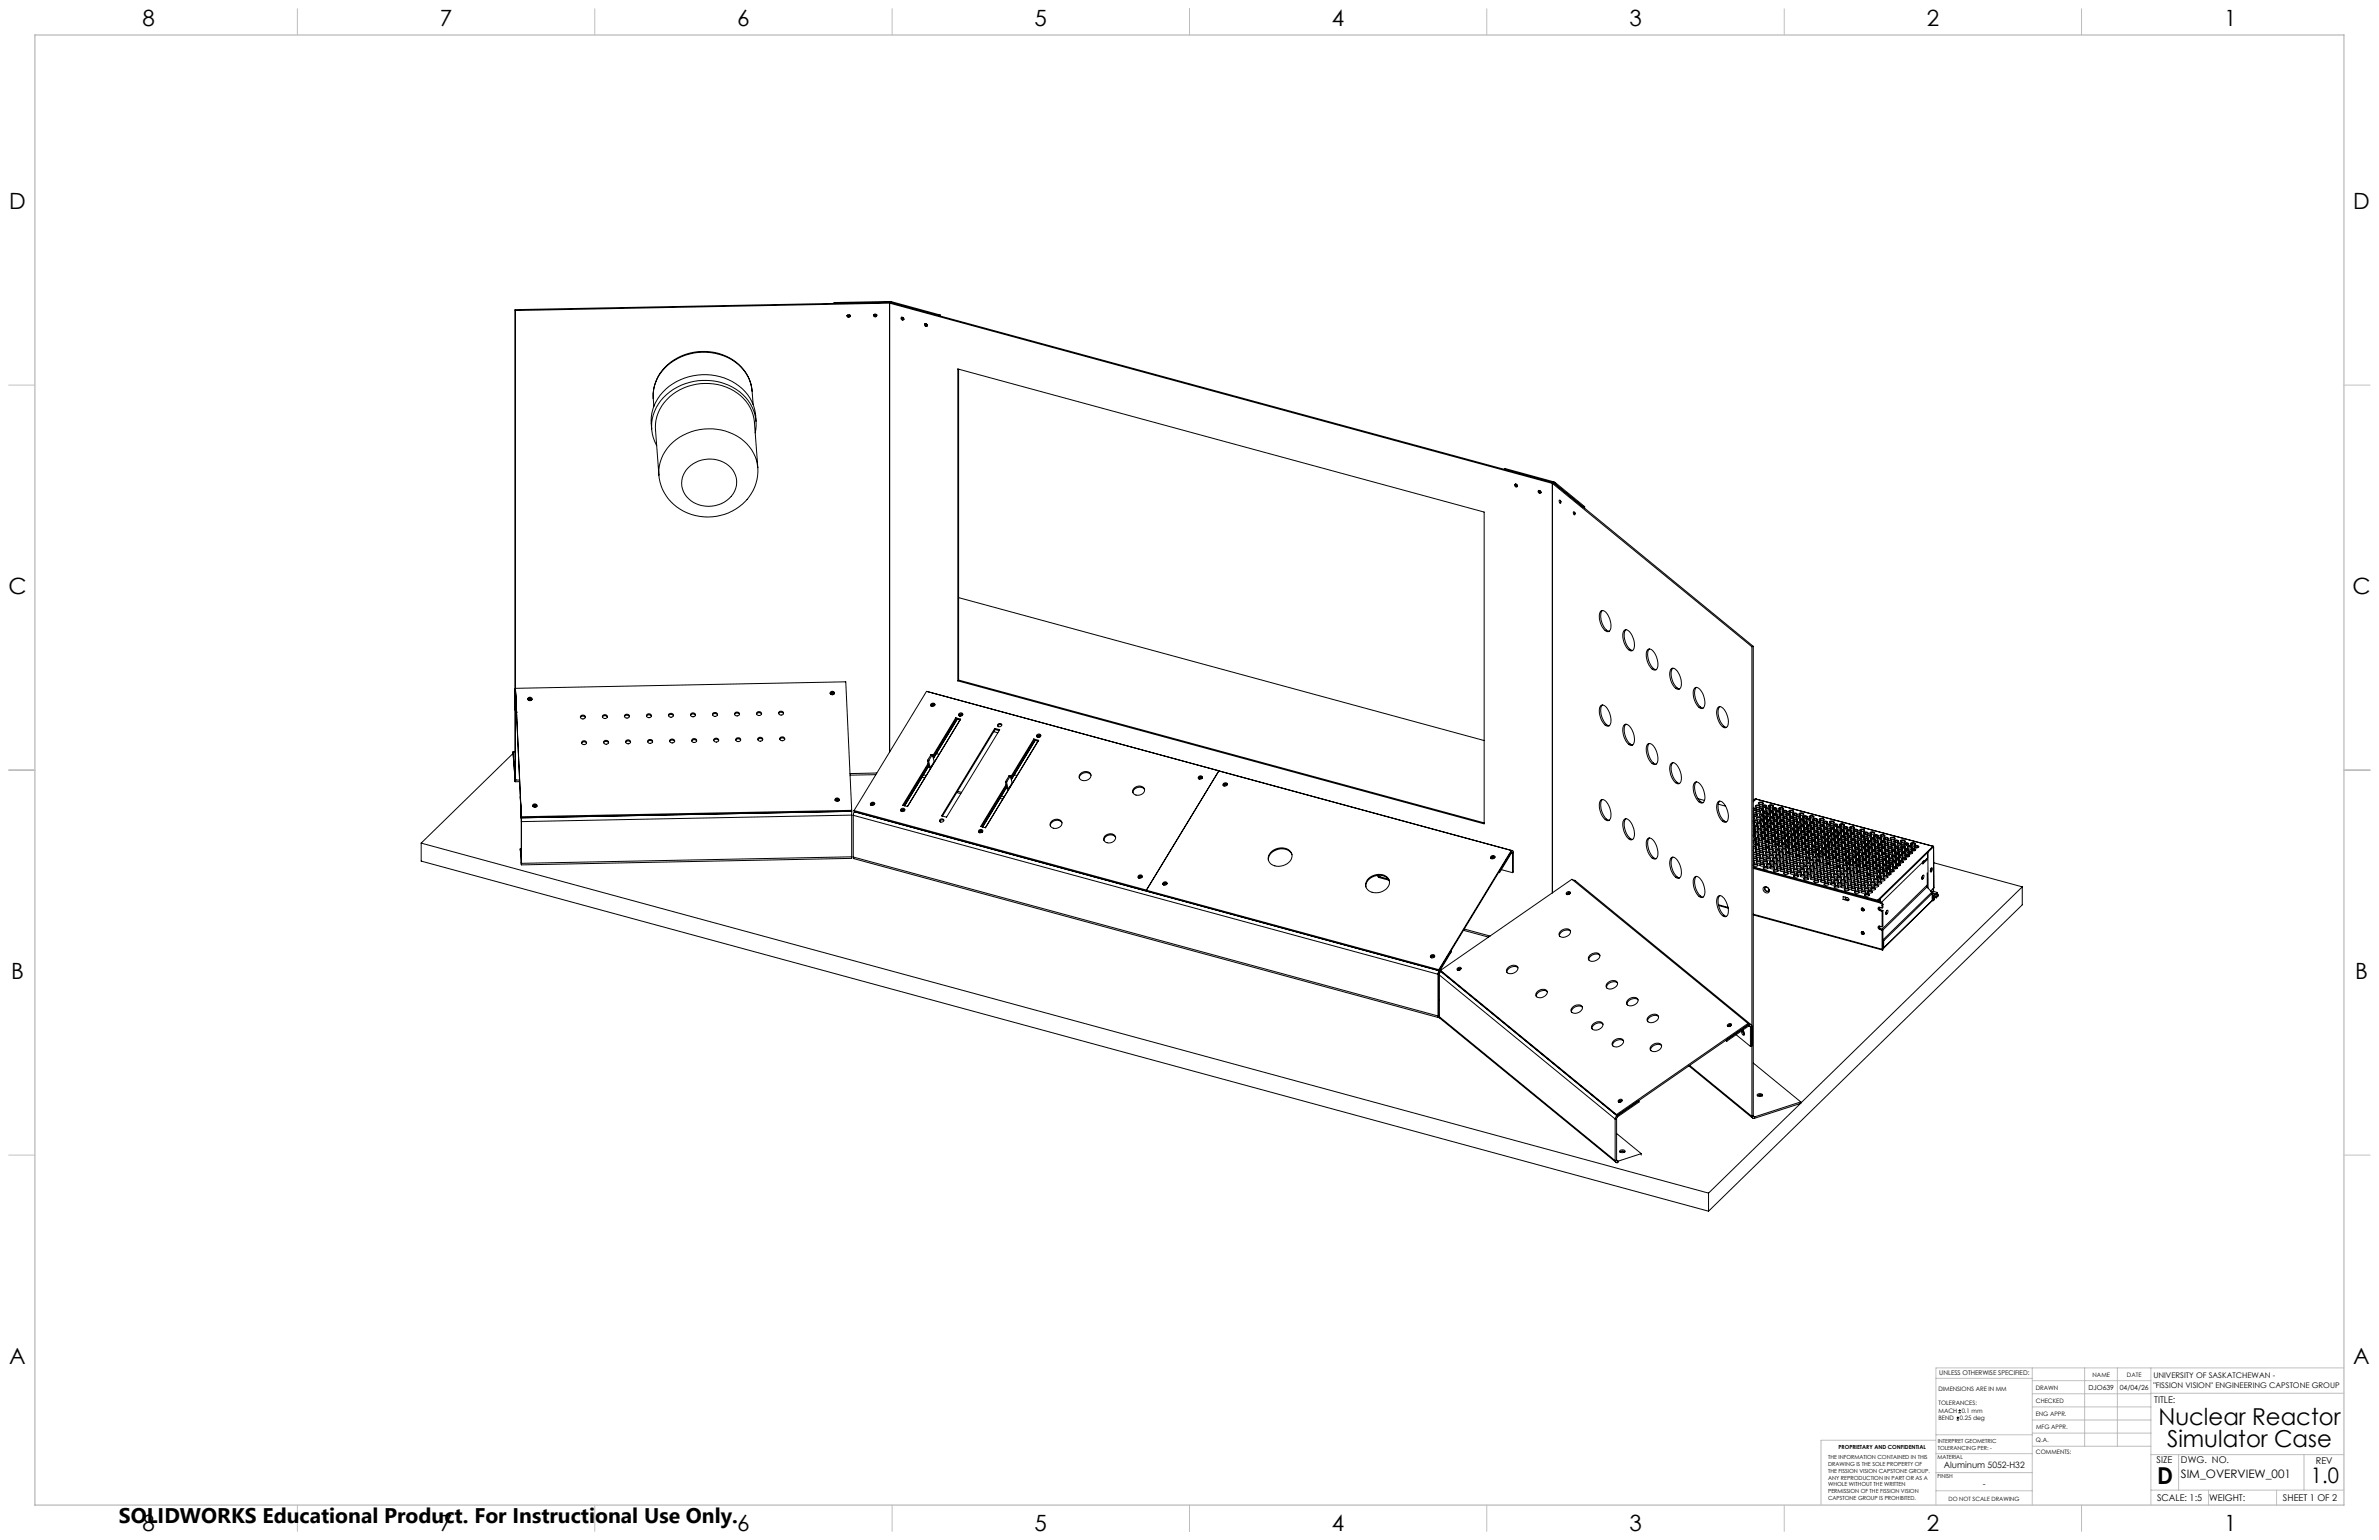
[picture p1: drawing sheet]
<svg xmlns="http://www.w3.org/2000/svg" width="864mm" height="559mm" viewBox="0 0 864 559" stroke-linecap="round" stroke-linejoin="round" font-family="sans-serif">
<defs><g id="words">
<g font-size="8.5">
<text x="783.6" y="517.1">Nuclear Reactor</text>
<text x="786.7" y="525.2">Simulator Case</text>
<text x="783.1" y="538.4">D</text>
</g>
<g font-size="8.1">
<text x="51.7" y="9.3">8</text>
<text x="159.7" y="9.3">7</text>
<text x="267.6" y="9.3">6</text>
<text x="375.6" y="9.3">5</text>
<text x="483.5" y="9.3">4</text>
<text x="591.5" y="9.3">3</text>
<text x="699.4" y="9.3">2</text>
<text x="807.4" y="9.3">1</text>
<text x="3.3" y="76">D</text>
<text x="854.2" y="76">D</text>
<text x="3" y="215.7">C</text>
<text x="853.9" y="215.7">C</text>
<text x="4" y="355.4">B</text>
<text x="854.9" y="355.4">B</text>
<text x="3.3" y="495.1">A</text>
<text x="854.2" y="495.1">A</text>
<text x="51.7" y="555.4">8</text>
<text x="159.7" y="555.4">7</text>
<text x="267.6" y="555.4">6</text>
<text x="375.6" y="555.4">5</text>
<text x="483.5" y="555.4">4</text>
<text x="591.5" y="555.4">3</text>
<text x="699.4" y="555.4">2</text>
<text x="807.4" y="555.4">1</text>
</g>
<text font-size="7.8" x="838.9" y="538.1">1.0</text>
<text font-size="7.7" x="43.2" y="552.5">SOLIDWORKS Educational Product. For Instructional Use Only.</text>
<text font-size="4.2" x="791.7" y="536.4">SIM_OVERVIEW_001</text>
<g font-size="3.4">
<text x="782" y="508.9">TITLE:</text>
<text x="782.9" y="531">SIZE</text>
<text x="791.7" y="531">DWG. NO.</text>
<text x="840.7" y="531.1">REV</text>
<text x="783" y="544.6">SCALE: 1:5</text>
<text x="801.9" y="544.7">WEIGHT:</text>
<text x="828.7" y="544.6">SHEET 1 OF 2</text>
</g>
<g font-size="3.2">
<text x="705.6" y="532.7">Aluminum 5052-H32</text>
<text x="719.7" y="539.5">-</text>
</g>
<g font-size="2.8">
<text x="781.7" y="500">UNIVERSITY OF SASKATCHEWAN -</text>
<text x="781.7" y="503.8">&quot;FISSION VISION&quot; ENGINEERING CAPSTONE GROUP</text>
</g>
<g font-size="2.5">
<text x="758.1" y="504.2">DJO639</text>
<text x="769.5" y="504.3">04/04/26</text>
</g>
<text font-size="2.4" x="704" y="499.1">UNLESS OTHERWISE SPECIFIED:</text>
<g font-size="2.2">
<text x="759.6" y="499.5">NAME</text>
<text x="772.1" y="499.6">DATE</text>
<text x="703.7" y="504.7">DIMENSIONS ARE IN MM</text>
<text x="703.7" y="510">TOLERANCES:</text>
<text x="739" y="504.3">DRAWN</text>
<text x="739.1" y="509.2">CHECKED</text>
<text x="703.7" y="512.6">MACH</text>
<text x="703.7" y="515.3">BEND</text>
<text x="711.4" y="515.3">0.25 deg</text>
<text x="712.1" y="512.6">0.1 mm</text>
<text x="739" y="513.8">ENG APPR.</text>
<text x="739.1" y="518.6">MFG APPR.</text>
<text x="739.1" y="523.3">Q.A.</text>
<text x="739.1" y="527.5">COMMENTS:</text>
</g>
<text font-size="2.1" x="707.3" y="544.5">DO NOT SCALE DRAWING</text>
<g font-size="2">
<text x="667.4" y="525.7">PROPRIETARY AND CONFIDENTIAL</text>
<text x="703.4" y="523.5">INTERPRET GEOMETRIC</text>
<text x="703.4" y="526">TOLERANCING PER: -</text>
<text x="663.6" y="529.3">THE INFORMATION CONTAINED IN THIS</text>
<text x="663.6" y="531.8">DRAWING IS THE SOLE PROPERTY OF</text>
<text x="703.3" y="529.6">MATERIAL</text>
<text x="663.6" y="534.3">THE FISSION VISION CAPSTONE GROUP.</text>
<text x="663.6" y="536.8">ANY REPRODUCTION IN PART OR AS A</text>
<text x="663.6" y="539.4">WHOLE WITHOUT THE WRITTEN</text>
<text x="703.3" y="536.4">FINISH</text>
<text x="663.6" y="541.9">PERMISSION OF THE FISSION VISION</text>
<text x="663.6" y="544.4">CAPSTONE GROUP IS PROHIBITED.</text>
</g>
</g></defs>
<g fill="none" stroke="#000" stroke-width=".36">
<path d="M187 112.4v171.1M307.5 114.5l.5 .4 .6-.4-.6 .4zM308.5 114.3l-.5 .2-.4-.1M317.1 114.4a.65 .65 0 0 0 .6 .3 .65 .65 0 0 0 .6-.4 .65 .65 0 0 1-.6 .4 .65 .65 0 0 1-.6-.3zM318.2 114.1l-.5 .3-.5-.2M322.9 109.4l.7 .1M322.9 109.4l-20.1 .4 .1 .3 20-.4M322.9 109.4v.3M322.9 109.7h.4M322.9 110l-135.9 2.7v-.3M322.9 109.7v163.1M322.9 109.7l-135.9 2.7"/>
<path d="M322.9 110l240.6 65.4M323.2 109.7l-.3 .3M323.2 109.7l240.6 65.4M323.3 109.7l17.7 4.9 .3-.3M323.6 109.5l17.7 4.8M323.6 109.5l-.3 .2M327.3 115.1l.4 .7 .4 .1M327.7 115.1l.4 .5M335.9 117.4l.1 .5 .6 .3M336.2 117.4l.4 .5M341.3 114.3v.4M347.7 133.9l191.1 51.9v113.1l-191.1-51.8z"/>
<path d="M348 133.9v112.9M273 141.9a16.5 16.5 0 0 0-16.6-14.4 18.2 18.2 0 0 0-18.9 12.7l-.4 4.5M273.4 146.8l-.4-4.9a16 16 0 0 0-14.7-13.9 18.9 18.9 0 0 0-20.2 10.5 16.5 16.5 0 0 0-.8 9M274.1 157.1a15.5 15.5 0 0 0-11.1-17.9 20.6 20.6 0 0 0-24.8 8.7 14.4 14.4 0 0 0 .2 13.8M274.5 152.9a16.8 16.8 0 0 0-14.7-16.6 19.7 19.7 0 0 0-22.8 12.2l-.6 2.8 .2 4.4M249.8 169.8a10.8 10.8 0 0 1 16.7 1.6 8.4 8.4 0 0 1-5.8 11.8 10 10 0 0 1-13.2-6.8l-.1-1a8 8 0 0 1 2.4-5.6zM275.1 169.7a17.2 17.2 0 0 1-16.6 17.8 17.3 17.3 0 0 1-19.3-15.2M275.1 169.7a16 16 0 0 0-14.8-13.9 18.9 18.9 0 0 0-20.2 10.5 13.2 13.2 0 0 0-.9 6M275.1 169.7l-1.2-16.5a16 16 0 0 0-14.8-13.9 18.7 18.7 0 0 0-20.7 11.9l-.5 4 1.3 17.2M550.1 175.6l.2 .5 .6 .3-.6-.3zM550.4 175.7l.4 .4M558.6 178l.3 .6 .5 .2-.5-.2z"/>
<path d="M558.9 178l.5 .4M563.5 175.4l72.5 59.3M563.5 175.4v148.6M563.7 175.1l.4 .2M563.8 175.1l-.3 .3M564 174.8l.6 .3M564 174.8l-17.7-4.8-.3 .3 17.7 4.8M564 174.8l-.3 .3M564 175.2l-.5 .2M564 175.2l72.4 59.3M564.1 175.3l10.6 8.7 .5-.2M564.6 175.1l10.6 8.7"/>
<path d="M564.6 175.1l-.5 .2M566.1 181.5a.59 .59 0 0 1 .5 .4 .59 .59 0 0 1-.3 .7l-.3-.6zM566.5 181.8l.1 .3M571.2 185.7a.56 .56 0 0 1 .5 .4 .56 .56 0 0 1-.3 .7zM571.6 186l.1 .3M575.2 183.8v.6M348 216.9l190.8 51.8M581.1 221.8a1.51 1.51 0 0 1 2.2 .8 6.6 6.6 0 0 1 1.1 6.2 1.27 1.27 0 0 1-2.1-.4 6.5 6.5 0 0 1-1.2-6.6zM581.7 221.5a5.4 5.4 0 0 0 .7 6.3l.8 .8 1 .5M589.6 228.8a1.51 1.51 0 0 1 2.2 .8 6 6 0 0 1 .9 6.4 2.72 2.72 0 0 1-3-2.4 5.1 5.1 0 0 1-.1-4.8zM590.2 228.5a5.9 5.9 0 0 0 1.5 7.1l1 .4M598.1 235.8l.3-.3a3.2 3.2 0 0 1 2.9 2.9 4.6 4.6 0 0 1-.1 4.6l-.3 .1a4.1 4.1 0 0 1-3.1-4l-.2-2z"/>
<path d="M598.8 235.5a5.3 5.3 0 0 0 .6 6.2l.8 .9 1 .4M636 234.7v170.4M636.4 234.5l-.4 .2M636.4 234.5v170.4M187 257.5l.1 .3h.3M187.1 249.8v.9zM187.1 249.8h.1M187.1 250.7h.1M187.1 249.8l2.1 47.3M187.1 249.8l2.2 46.6M187.1 249.8l119.9-2.4 2.2 46.6M187.5 258.4h.1"/>
<path d="M187.5 258.1v.3M191.6 253.8l.7-.4 .8 .4M191.7 254l.6-.2 .7 .2M191.8 253.2a.69 .69 0 0 1 1.1-.1 .69 .69 0 0 1-.2 1.1l-.9-.1-.2-.5zM192 254.1l.6 .1M210.9 259.7a.8 .8 0 0 1 1.3-.1 .8 .8 0 0 1-.2 1.2l-1-.1-.3-.5zM218.9 259.5a.8 .8 0 0 1 1.2-.1 .8 .8 0 0 1-.1 1.3l-1-.2a.58 .58 0 0 1-.1-1zM226.9 259.4a.81 .81 0 0 1 1.3-.1 .81 .81 0 0 1-.2 1.2l-1.1-.1-.2-.5zM234.7 259.9a1.01 1.01 0 0 1 1.8 0M242.7 259.7a1.02 1.02 0 0 1 1.7 .1M242.9 259a.8 .8 0 0 1 1.2 0 .8 .8 0 0 1-.2 1.2l-.9-.1a.61 .61 0 0 1-.1-1.1zM250.7 259.6a.98 .98 0 0 1 .9-.6 .98 .98 0 0 1 .8 .6"/>
<path d="M250.9 258.9a.8 .8 0 0 1 1.2-.1 .8 .8 0 0 1-.1 1.2l-.8 .1a.66 .66 0 0 1-.5-.5 .66 .66 0 0 1 .2-.7zM258.7 259.4a1.05 1.05 0 0 1 1.8 0M258.9 258.7a.8 .8 0 0 1 1.2 0 .8 .8 0 0 1-.2 1.2l-1-.1a.61 .61 0 0 1 0-1.1zM266.7 259.3a.98 .98 0 0 1 .9-.6 .98 .98 0 0 1 .8 .6M266.9 258.6a.8 .8 0 0 1 1.2-.1 .8 .8 0 0 1-.2 1.2l-1-.1-.3-.5zM274.7 259.1a1.02 1.02 0 0 1 1.7 0M282.6 258.9a1.02 1.02 0 0 1 1.8 .1M282.9 258.3a.81 .81 0 0 1 1.2-.1 .81 .81 0 0 1-.2 1.2l-1-.1a.61 .61 0 0 1 0-1zM301.4 251.6l.7-.4 .8 .5M301.5 251.8l.6-.2 .7 .2M301.7 252l.7 .1M336.8 251h.1"/>
<path d="M336.9 251l212.2 57.7M339.3 256l-1.2 .3M339.4 255.8l-1-.2-.5 .5M348 246.8l-.3 .3M348 246.8l190.8 51.8M348.2 258.9a.71 .71 0 0 1 1-.2 .71 .71 0 0 1 .2 1 .71 .71 0 0 1-1 .2l-.5-.6zM348.4 259.5v.3M348.4 259.5l.6-.2 .3 .3M348.4 259.5v.2M348.4 259.7v.1M348.4 259.6v.2M348.8 259.6h-.4"/>
<path d="M348.8 259.6l.4 .1M348.8 259.5v.1M348.8 259.5l.5 .1M348.9 259.5h.1M349.3 259.6l-.4-.2-.5 .3M349.5 259.3l-.9-.2-.5 .5M581.1 256.1a1.51 1.51 0 0 1 2.2 .8 6.6 6.6 0 0 1 1.1 6.2 1.26 1.26 0 0 1-2.1-.4 6.4 6.4 0 0 1-1.2-6.6zM581.7 255.8a5.4 5.4 0 0 0 .7 6.2l.8 .9 1 .4M606.6 242.7l.3-.2a3.2 3.2 0 0 1 2.9 2.9 4.5 4.5 0 0 1-.1 4.6l-.3 .1a4.9 4.9 0 0 1-3.2-4.7l-.1-1.3zM607.3 242.5a5.9 5.9 0 0 0 1.5 7.1l.9 .4M615.2 249.7a1.48 1.48 0 0 1 2.2 .8 6.6 6.6 0 0 1 1.1 6.2 1.26 1.26 0 0 1-2.1-.4 6.3 6.3 0 0 1-1.2-6.6zM615.8 249.4a5.9 5.9 0 0 0 1.5 7.1l.9 .5"/>
<path d="M623.7 256.7a1.51 1.51 0 0 1 2.2 .8 6.6 6.6 0 0 1 1.1 6.2l-.3 .2a1.75 1.75 0 0 1-2.2-1.1 6.1 6.1 0 0 1-.8-6.1zM624.3 256.4a5.9 5.9 0 0 0 1.5 7.1l1 .4M186.2 272.8l.8 10.7M186.2 272.8l.8 10.2M186.3 273.4l-33.4 32.5M187 272.6l-.1 .2M187 272.8h-.8M210.7 260.3a1.02 1.02 0 0 1 1.8 .1M211.1 269.7a1.02 1.02 0 0 1 1.8 0M211.3 269a.8 .8 0 0 1 1.3-.1 .8 .8 0 0 1-.2 1.3l-1-.2-.3-.5zM218.7 260.2a1.05 1.05 0 0 1 1.8 0M219.1 269.5a1.01 1.01 0 0 1 1.8 .1"/>
<path d="M219.4 268.9a.79 .79 0 0 1 1.2-.1 .79 .79 0 0 1-.2 1.2h-.7l-.5-.4zM226.7 260a1.02 1.02 0 0 1 1.8 .1M227.1 269.3a1.02 1.02 0 0 1 1.8 .1M227.3 268.7a.8 .8 0 0 1 1.3-.1 .8 .8 0 0 1-.2 1.2l-1-.1a.61 .61 0 0 1-.1-1zM235.1 269.2a.98 .98 0 0 1 .9-.5 .98 .98 0 0 1 .9 .5M235.3 268.5a.8 .8 0 0 1 1.3-.1 .8 .8 0 0 1-.2 1.3l-1-.1-.3-.6zM243.1 269a1.05 1.05 0 0 1 1.8 .1M243.3 268.4a.8 .8 0 0 1 1.3-.1 .8 .8 0 0 1-.2 1.2l-1-.1a.61 .61 0 0 1-.1-1zM251.1 268.9a1.02 1.02 0 0 1 1.8 0M251.3 268.2a.81 .81 0 0 1 1.3-.1 .81 .81 0 0 1-.2 1.3l-1-.2-.3-.5zM259.1 268.7a1.05 1.05 0 0 1 1.8 0M267.1 268.6a1.02 1.02 0 0 1 1.8 0"/>
<path d="M267.3 267.9a.81 .81 0 0 1 1.3-.1 .81 .81 0 0 1-.2 1.3l-1-.2a.61 .61 0 0 1-.1-1zM275.1 268a.84 .84 0 0 1 1.3-.5 .84 .84 0 0 1 0 1.4l-1.1-.2zM275.1 268.4a.98 .98 0 0 1 .9-.5 .98 .98 0 0 1 .9 .6M283.1 268.3a1.05 1.05 0 0 1 1.8 0M283.3 267.6a.8 .8 0 0 1 1.2-.1 .8 .8 0 0 1-.2 1.2l-.9-.1a.61 .61 0 0 1-.1-1zM336.7 276.2l.4 .1M336.7 276.2l.6 2.4 .4 .1M336.7 275.9v.3M336.7 275.9l.5 .1M336.9 277l-9.2 15.2 1.8 .5M337 277.4l-9 14.9M337.1 277.9l-8.8 14.5"/>
<path d="M337.1 276.3l.6 2.4M337.1 278l-8.7 14.4M337.2 276l-.1 .3M338 273.9h.5M338 273.9l-1.3 2M338 273.9l.4 .1M338.4 274l.7 2.4-1.4 2.3M338.4 274l-1.2 2M339.9 273.4l-1.1 1.9M339.9 273.4l1 .3M347 260.5l1.7 .4-19.2 31.8M347 260.5l-8.4 13.7"/>
<path d="M347 260.5l.1 .4M347.1 260.9l-8.4 13.7M347.1 260.9l1.4 .4M347.4 260.9l-8.6 14.2M347.5 261l-7.6 12.4M348.5 261.2l-19.1 31.5M360.8 265.5l1.4 .4M361.1 264.3l1.8 .5-19.3 31.7-1.8-.4zM361.1 264.3l.1 .4M361.2 264.7l-19.1 31.4M361.2 264.7l1.5 .4M362.2 262.9a.7 .7 0 0 1 .9-.4 .7 .7 0 0 1 .3 1l-.9 .2-.4-.3z"/>
<path d="M363.6 263.1l-.9-.1-.5 .5M375.3 268.1l1.7 .5-19.2 31.8-1.8-.5 9.2-15.2M375.3 268.1l-8.4 13.8M375.3 268.1l.1 .5M375.4 268.6l-8.4 13.7M375.4 268.6l1.4 .4M375.7 268.6l-8.6 14.2M375.8 268.7l-7.6 12.4M376.3 266.8a.7 .7 0 0 1 1-.5 .7 .7 0 0 1 .2 1.1l-.8 .1-.4-.3zM376.7 267.2v.3v-.1M376.7 267.2l.6-.2 .3 .3M376.7 267.2v.2"/>
<path d="M376.7 267.3v.1M376.8 268.9l-19.1 31.5M377 267.1l.6 .2M377 267.3h-.3M377 267.3l.5 .1M377.1 267.2l-.1 .1M377.1 267.2l.5 .1M377.1 267.2h.1M377.2 267.2h.1M377.6 267.3l-.4-.2-.5 .3M377.8 267l-.9-.2-.6 .5M442.5 279.7l-106.2-28.8-26.3 43.2"/>
<path d="M442.5 279.8l-26.3 43.2M442.5 279.8l106.1 28.8M442.5 279.7l-26.4 43.3M442.5 279.7v.1M589.6 263.1a1.51 1.51 0 0 1 2.2 .7 6 6 0 0 1 .9 6.5 2.72 2.72 0 0 1-3-2.4 5.1 5.1 0 0 1-.1-4.8zM590.2 262.8a5.9 5.9 0 0 0 1.5 7.1l1 .4M598.1 270.1l.3-.3a3.2 3.2 0 0 1 2.9 2.9 4.6 4.6 0 0 1-.1 4.6l-.3 .1a4.1 4.1 0 0 1-3.1-4l-.2-2zM598.8 269.8a5.3 5.3 0 0 0 .6 6.2l.8 .9 1 .4M606.6 277a1.47 1.47 0 0 1 2.3 .8 6.6 6.6 0 0 1 1.1 6.2 1.3 1.3 0 0 1-2.2-.4 6.6 6.6 0 0 1-1.2-6.6zM607.3 276.7a5.9 5.9 0 0 0 1.5 7.1l.9 .5M187 283v.1M187 283h.1"/>
<path d="M187 283.1v.4M188.6 283.6l-1.6 .1M188.6 283l-1.6 .1M188.9 289.1v.4M189.2 297.1l.1 16.2M189.2 296.8v.3M189.3 296.4l-.1 .4M193.4 292.5l.7-.4 .8 .4M193.5 292.7l.6-.2 .7 .2M303.1 290.3l.8-.4 .8 .5M303.3 290.5l.6-.2 .6 .3M309.2 295.8l-119.9 2.3-.1-1.3"/>
<path d="M309.2 294.4v1.4M309.2 294l-119.9 2.4M309.2 294v.4M309.2 295.8v15.1M309.2 294.4l-120 2.4M309.7 295.8l212.3 57.7M309.7 295.8v15.2M310 294.1l106.1 28.9M310 294.1l.1 .4M310.1 294.5l-.4 1.3M310.1 294.5l212.3 57.7M310.1 294.5l106.1 28.9"/>
<path d="M316 291.5a.69 .69 0 0 1 1-.4 .69 .69 0 0 1 .3 1h-1.2zM317.4 291.9l-1.1 .3M317.5 291.7l-.9-.2-.5 .6M317.9 281.1l-9.3 .2M318.3 280.5l-9.8 .2M327.2 293.5a.72 .72 0 0 1 1-.2 .72 .72 0 0 1 .2 1 .72 .72 0 0 1-1.1 .2l-.4-.4zM327.3 294.1v.4M327.3 294.1l.5-.2 .5 .2-.9 .2M327.3 294.1l.1 .2M327.4 294.3l-.1 .2M328.5 293.9l-1-.2-.5 .6M334.7 282l1 .3"/>
<path d="M335.2 281.2l1 .2M341.3 297.3a.72 .72 0 0 1 1-.2 .72 .72 0 0 1 .2 1 .72 .72 0 0 1-1 .2l-.4-.3zM342.6 297.7l-.9-.1-.6 .5M347.3 287.6l1.5 .4M347.6 287.1l1.5 .4M363 289.7l1 .3M363.5 288.9l1 .2M365 283.8l.4 .2M365 283.8l.6 2.4 .4 .1M365.1 283.6l-.1 .2M365.1 283.6l.4 .1M365.3 285.1l-9 14.9"/>
<path d="M365.4 285.6l-8.8 14.5M365.4 284l.6 2.3M365.4 285.7l-8.7 14.4M365.5 283.7l-.1 .3M365.5 283.7l1.3-2.1 .6 2.5-1.4 2.2M366.3 281.6h.5M366.3 281.6l-1.2 2M366.4 281.5l-.1 .1M368.2 281.1l-1.1 1.9M368.2 281.1l1 .3M381.7 298a2.26 2.26 0 0 1 3.8 .6 2.29 2.29 0 0 1-1.9 2 2.29 2.29 0 0 1-2.4-1.3zM385.5 298.6a2.37 2.37 0 0 0-2.4-.9 2.37 2.37 0 0 0-1.8 1.9"/>
<path d="M392.3 280.7a2.06 2.06 0 0 1 2.2-.8 2.06 2.06 0 0 1 1.5 1.8 2.32 2.32 0 0 1-2.1 1.6 2.32 2.32 0 0 1-2.2-1.4zM396.1 281.3a2.4 2.4 0 0 0-2.5-.9 2.4 2.4 0 0 0-1.8 1.9M411.7 286a2.08 2.08 0 0 1 2.2-.8 2.08 2.08 0 0 1 1.6 1.8 2.34 2.34 0 0 1-2.1 1.5 2.34 2.34 0 0 1-2.2-1.3zM415.5 286.6a2.38 2.38 0 0 0-2.4-.9 2.38 2.38 0 0 0-1.8 1.9M435.2 281.7a.72 .72 0 0 1 1-.2 .72 .72 0 0 1 .2 1 .72 .72 0 0 1-1 .2l-.4-.3zM436.4 282.4h-.7l-.4 .3M436.5 282.2l-.9-.2-.6 .5M444.2 284.2a.72 .72 0 0 1 1-.2 .72 .72 0 0 1 .2 1.1 .72 .72 0 0 1-1 .1l-.4-.3zM445.4 284.9l-.4-.1-.8 .4M445.5 284.6l-.9-.2-.6 .6M581.1 290.4a1.51 1.51 0 0 1 2.2 .7 6.6 6.6 0 0 1 1.1 6.3 1.26 1.26 0 0 1-2.1-.4 6.4 6.4 0 0 1-1.2-6.6zM581.7 290.1a5.3 5.3 0 0 0 .7 6.2l.8 .9 1 .4"/>
<path d="M589.6 297.4a1.51 1.51 0 0 1 2.2 .7 5.9 5.9 0 0 1 .9 6.5 1.75 1.75 0 0 1-2.3-1.1 6.1 6.1 0 0 1-.8-6.1zM590.2 297.1a5.9 5.9 0 0 0 1.5 7.1l1 .4M615.2 284a1.48 1.48 0 0 1 2.2 .8 6.6 6.6 0 0 1 1.1 6.2 1.26 1.26 0 0 1-2.1-.4 6.3 6.3 0 0 1-1.2-6.6zM615.8 283.7a5.9 5.9 0 0 0 1.5 7.1l.9 .5M616.4 289.8l2.3 .6M623.7 291l.3-.2a3.2 3.2 0 0 1 2.9 2.8 4.4 4.4 0 0 1-.2 4.6 1.75 1.75 0 0 1-2.2-1.1 6.1 6.1 0 0 1-.8-6.1zM623.7 291.8l2.7 .7M624.3 290.7a5.9 5.9 0 0 0 1.5 7.1l1 .4M636.4 293.3l1-.1 .5 .5-.4 .3h-1.1M636.4 294.4l.3 .4-.3 .3M636.4 297.7a1.21 1.21 0 0 1 1.8 .3l-1 .4-.8-.3M636.4 298.6l.6 .4-.6 .4"/>
<path d="M636.4 296.5l.5 .4-.5 .4M636.4 295.5a.86 .86 0 0 1 .9-.2 .86 .86 0 0 1 .6 .7l-.5 .2-1-.1M636.4 298.8l.6 .3M636.4 298l1-.3 .7 .3M636.4 296.8l.5 .2M636.4 295.7l1.1-.1 .5 .3M636.4 294.7l.3 .2M636.4 293.5h1l.4 .3M636.6 299.8a.9 .9 0 0 1 1-.3 .9 .9 0 0 1 .6 .7 .9 .9 0 0 1-.9 .4 .9 .9 0 0 1-.7-.8zM636.9 290.1l-.5 .4M636.9 290.1h.1M637 293.5v.6"/>
<path d="M637.1 295.6v.6M637.1 297.7v.6M637.1 299.9v.6M637.2 292.7l.6-.3 1.2 .3M637.3 292.3a.88 .88 0 0 1 .9-.3 .88 .88 0 0 1 .7 .8 .89 .89 0 0 1-1 .3 .89 .89 0 0 1-.6-.8zM637.4 294.8l.9-.3 .8 .3M637.4 294.5a.89 .89 0 0 1 1-.4 .89 .89 0 0 1 .6 .8 .88 .88 0 0 1-.9 .3 .88 .88 0 0 1-.7-.7zM637.5 290l-.6 .1M637.5 290l64.2 17.1M637.5 290l-1.1 .9M637.6 296.6a.88 .88 0 0 1 .9-.3 .88 .88 0 0 1 .7 .7 .89 .89 0 0 1-.9 .4 .89 .89 0 0 1-.7-.8zM637.7 299.1l.6-.3 1.1 .3"/>
<path d="M637.8 298.7a.87 .87 0 0 1 .9-.3 .87 .87 0 0 1 .6 .8 .88 .88 0 0 1-.9 .3 .88 .88 0 0 1-.6-.8zM638.4 291.6l.5-.3 1.1 .3M638.4 291.3a.87 .87 0 0 1 .9-.4 .87 .87 0 0 1 .7 .8 .9 .9 0 0 1-1 .3 .9 .9 0 0 1-.6-.7zM638.5 293.7l.9-.3 .8 .3M638.6 293.4l.8-.3 .8 .3a.95 .95 0 0 1-.8 .7 .95 .95 0 0 1-.9-.6zM638.7 295.5a.87 .87 0 0 1 .9-.3 .87 .87 0 0 1 .7 .7 .9 .9 0 0 1-.9 .3 .9 .9 0 0 1-.7-.7zM638.8 298l.6-.3 1.1 .3M638.9 297.6a.88 .88 0 0 1 .9-.3 .88 .88 0 0 1 .7 .8 .88 .88 0 0 1-1 .3 .88 .88 0 0 1-.6-.8zM639 299.8a.92 .92 0 0 1 1-.4 .92 .92 0 0 1 .6 .8 .9 .9 0 0 1-.9 .3 .9 .9 0 0 1-.7-.7zM639.3 296.9l-.8-.3-1 .4M639.3 293.4l.5 .6M639.3 295.6l.7 .5"/>
<path d="M639.3 299v.2M639.4 297.7l.8 .5M639.5 299.8l.6 .4h.5M639.5 293.4l.5 .5M639.6 295.5l.6 .5M639.6 292.6l1-.3 .7 .3M639.6 297.7l.8 .4M639.7 292.3l.9-.3 .7 .3a.95 .95 0 0 1-.8 .7 .95 .95 0 0 1-.9-.5zM639.7 292.5l.9 .4M639.7 299.8l1 .3-.8-.3-.9 .3M639.8 294.4a.87 .87 0 0 1 1-.3 .87 .87 0 0 1 .6 .8l-1.2 .1-.4-.2zM639.9 296.9l.6-.3 1.2 .3"/>
<path d="M640 294.6l.7 .5M640 296.5a.88 .88 0 0 1 .9-.3 .88 .88 0 0 1 .7 .8 .87 .87 0 0 1-.9 .3 .87 .87 0 0 1-.7-.8zM640.1 299l.9-.3 .8 .3M640.2 298.7a.89 .89 0 0 1 .9-.4 .89 .89 0 0 1 .6 .8 .88 .88 0 0 1-.9 .3 .88 .88 0 0 1-.6-.7zM640.2 296.7l.6 .5M640.3 298.8l.5 .5M640.4 295.8l-.8-.3-.9 .4M641 293.3a.88 .88 0 0 1 .9-.3 .88 .88 0 0 1 .6 .8l-1.2 .1-.4-.2zM641.1 295.8l.5-.3 1.2 .3M641.1 295.5a.9 .9 0 0 1 1-.4 .9 .9 0 0 1 .6 .8 .9 .9 0 0 1-.9 .3 .9 .9 0 0 1-.7-.7zM641.1 292.4v.4M641.1 298.7l.2 .6"/>
<path d="M641.1 296.6l.1 .5M641.1 294.5l.1 .5M641.2 297.9l1-.3 .7 .3M641.2 294.6l.1 .3M641.2 296.7l.2 .4M641.2 292.5l.1 .2M641.3 297.6l.9-.3 .7 .3a.95 .95 0 0 1-.8 .7 .95 .95 0 0 1-.9-.6zM641.3 298.7l.2 .5M641.4 299.7a.9 .9 0 0 1 1-.3 .9 .9 0 0 1 .6 .7 .92 .92 0 0 1-.9 .4 .92 .92 0 0 1-.7-.8zM641.5 294.7l-.8-.3-.9 .4M641.5 293.4l.9 .1M641.5 298.2h.6"/>
<path d="M641.6 296.1h.3M641.6 295.5l.8 .1M641.8 297.6h.6M641.9 293.4h.4M642.1 299.8h.2M642.1 292.2a.88 .88 0 0 1 .9-.3 .88 .88 0 0 1 .7 .8 .89 .89 0 0 1-1 .3 .89 .89 0 0 1-.6-.8zM642.2 294.7l.6-.3 1.1 .3M642.2 294.4a.87 .87 0 0 1 1-.4 .87 .87 0 0 1 .6 .8 .88 .88 0 0 1-.9 .3 .88 .88 0 0 1-.7-.7zM642.4 296.5l.9-.3 .8 .3a.95 .95 0 0 1-.9 .7 .95 .95 0 0 1-.9-.5zM642.4 292.3l.3 .6M642.5 294.5l.2 .5M642.5 299l.6-.3 1.1 .3"/>
<path d="M642.5 298.6a.87 .87 0 0 1 1-.3 .87 .87 0 0 1 .6 .7l-1.2 .2-.4-.2zM642.5 296.7l.2 .4M642.6 298.8l.1 .4M642.6 293.7l-.8-.4-.9 .4M643 294.4l.5 .6M643 300v.2M643 296.5l.6 .6M643.1 298.7l.8 .5M643.2 294.4l.5 .5M643.3 296.5l.6 .5M643.3 293.6l.6-.3 1.1 .3M643.3 298.7l.8 .3"/>
<path d="M643.4 293.3a.88 .88 0 0 1 .9-.4 .88 .88 0 0 1 .6 .8 .88 .88 0 0 1-.9 .3 .88 .88 0 0 1-.6-.7zM643.4 293.5l.9 .4M643.5 295.7l.9-.3 .8 .3M643.5 295.4a.92 .92 0 0 1 .9-.3 .92 .92 0 0 1 .7 .7 .9 .9 0 0 1-.9 .3 .9 .9 0 0 1-.7-.7zM643.6 297.9l.6-.3 1.1 .3M643.7 297.5a.88 .88 0 0 1 .9-.3 .88 .88 0 0 1 .7 .8l-1.2 .1-.5-.2zM643.7 295.6l.7 .5M643.7 292.6l-.7-.4-1 .4M643.8 299.6a.92 .92 0 0 1 1-.3 .92 .92 0 0 1 .6 .8 .9 .9 0 0 1-.9 .3 .9 .9 0 0 1-.7-.8zM643.9 297.7l.5 .5M644 299.8l.5 .5M644.1 296.8l-1.2-.3-.6 .3 .4 .2"/>
<path d="M644.6 294.6l.9-.3 .8 .3M644.6 294.3a.89 .89 0 0 1 1-.3 .89 .89 0 0 1 .6 .7 .88 .88 0 0 1-.9 .3 .88 .88 0 0 1-.7-.7zM644.7 296.8l.6-.3 1.2 .3M644.8 293.4v.4M644.8 299.7l.2 .6M644.8 295.5v.5M644.8 297.6l.1 .5M644.8 296.4a.88 .88 0 0 1 .9-.3 .88 .88 0 0 1 .7 .8 .89 .89 0 0 1-.9 .3 .89 .89 0 0 1-.7-.8zM644.9 298.9l.9-.3 .8 .3M644.9 295.5l.1 .4M644.9 293.5v.2M644.9 298.6a.89 .89 0 0 1 1-.4 .89 .89 0 0 1 .6 .8 .88 .88 0 0 1-.9 .3 .88 .88 0 0 1-.7-.7z"/>
<path d="M644.9 297.6l.2 .5M644.9 299.7l.3 .5M645.2 294.4l.9 .1M645.2 299.2h.6M645.3 297.1h.3M645.3 296.5h.8M645.5 298.6h.5M645.6 294.3l.3 .1M645.7 293.5l.9-.3 .8 .3M645.8 293.2l.8-.3 .8 .4a.95 .95 0 0 1-.8 .6 .95 .95 0 0 1-.9-.5zM645.9 295.7l.5-.3 1.2 .3M645.9 295.3a.9 .9 0 0 1 1-.3 .9 .9 0 0 1 .6 .8 .92 .92 0 0 1-.9 .3 .92 .92 0 0 1-.7-.8z"/>
<path d="M646 297.8l1-.3 .7 .3M646 297.9l.4 .1M646.1 297.5l.9-.3 .7 .3a.95 .95 0 0 1-.8 .7 .95 .95 0 0 1-.9-.6zM646.1 293.3l.2 .6M646.1 295.5l.3 .5M646.2 299.6a.9 .9 0 0 1 1-.3 .9 .9 0 0 1 .6 .7 .92 .92 0 0 1-.9 .3 .92 .92 0 0 1-.7-.7zM646.3 297.6l.1 .5M646.3 299.8l.1 .3M646.7 295.4l.5 .5M646.7 297.5l.6 .6M646.7 299.6l.9 .6M646.9 295.4l.5 .4"/>
<path d="M646.9 297.5l.7 .5M647 294.6l.6-.3 1.1 .3M647 299.6l.8 .4M647 294.3a.87 .87 0 0 1 1-.4 .87 .87 0 0 1 .6 .8l-1.2 .2-.4-.3zM647.1 294.5l.9 .4M647.1 296.7l1-.3 .8 .3M647.2 296.4l.9-.3 .8 .3a.95 .95 0 0 1-.9 .7 .95 .95 0 0 1-.9-.6zM647.3 298.5a.87 .87 0 0 1 1-.3 .87 .87 0 0 1 .6 .7l-1.2 .2-.4-.2zM647.3 296.5l.8 .5M647.5 298.7l.6 .5M647.9 299.9l-.8-.3-.9 .4M648.3 295.6l.9-.3 .8 .3"/>
<path d="M648.3 295.3a.92 .92 0 0 1 .9-.3 .92 .92 0 0 1 .7 .7 .9 .9 0 0 1-.9 .3 .9 .9 0 0 1-.7-.7zM648.4 294.4l.1 .4M648.4 296.5l.1 .5M648.5 297.4a.88 .88 0 0 1 .9-.3 .88 .88 0 0 1 .7 .8l-1.2 .1-.5-.2zM648.5 298.6l.1 .5M648.6 299.9l.6-.3 1.1 .3M648.6 294.5l.1 .2M648.6 299.5a.9 .9 0 0 1 1-.3 .9 .9 0 0 1 .6 .8 .9 .9 0 0 1-.9 .3 .9 .9 0 0 1-.7-.8zM648.6 296.5l.1 .4M648.6 298.6l.2 .4M648.9 295.3l.8 .2M648.9 298.1h.4"/>
<path d="M649 297.5h.8M649 298.8l-.8-.3-.9 .4M649.1 299.6h.6M649.3 295.3l.3 .1M649.4 294.5l.9-.3 .8 .3M649.4 294.2a.89 .89 0 0 1 1-.3 .89 .89 0 0 1 .6 .7 .88 .88 0 0 1-.9 .3 .88 .88 0 0 1-.7-.7zM649.6 296.3a.88 .88 0 0 1 .9-.3 .88 .88 0 0 1 .7 .8 .89 .89 0 0 1-.9 .3 .89 .89 0 0 1-.7-.8zM649.7 298.8l.6-.3 1.1 .3M649.7 298.4a.87 .87 0 0 1 1-.3 .87 .87 0 0 1 .6 .8 .88 .88 0 0 1-.9 .3 .88 .88 0 0 1-.7-.8zM649.7 294.3l.3 .6M649.7 298.9h.3M649.9 296.4l.1 .6"/>
<path d="M649.9 298.6l.2 .4M650.1 297.7l-.7-.3-1 .4M650.3 296.3l.5 .6M650.4 298.5l.6 .5M650.6 296.4l.5 .4M650.6 298.5l.7 .4M650.7 295.2a.9 .9 0 0 1 1-.3 .9 .9 0 0 1 .6 .8 .92 .92 0 0 1-.9 .3 .92 .92 0 0 1-.7-.8zM650.8 295.5l.9 .4M650.8 297.7l.6-.3 1.1 .3M650.9 297.4a.88 .88 0 0 1 .9-.4 .88 .88 0 0 1 .7 .8 .88 .88 0 0 1-1 .3 .88 .88 0 0 1-.6-.7zM651 299.8l.9-.3 .8 .3M651 297.5l.7 .5"/>
<path d="M651.1 299.5a.9 .9 0 0 1 .9-.3 .9 .9 0 0 1 .6 .7 .87 .87 0 0 1-.9 .3 .87 .87 0 0 1-.6-.7zM651.2 299.6l.6 .5M651.3 296.7l-.8-.4-1 .4M651.9 296.6l.6-.3 1.2 .3M652 296.3a.88 .88 0 0 1 .9-.4 .88 .88 0 0 1 .7 .8 .87 .87 0 0 1-1 .3 .87 .87 0 0 1-.6-.7zM652.1 298.7l.9-.3 .8 .3M652.1 295.4v.4M652.1 298.4a.89 .89 0 0 1 1-.3 .89 .89 0 0 1 .6 .7 .88 .88 0 0 1-.9 .3 .88 .88 0 0 1-.7-.7zM652.1 297.5l.1 .4M652.1 299.5l.2 .6M652.3 297.5l.1 .4M652.3 299.6l.2 .4"/>
<path d="M652.3 295.5v.1M652.4 295.6l-.8-.4-.9 .4M652.6 296.3l.9 .1M652.6 299l.4 .1M652.7 298.4l.8 .1M652.9 296.3l.4 .1M653.1 295.5l.6-.3 1.1 .3M653.1 295.2a.9 .9 0 0 1 1-.4 .9 .9 0 0 1 .6 .8 .9 .9 0 0 1-.9 .3 .9 .9 0 0 1-.7-.7zM653.2 297.6l1-.3 .7 .3M653.3 297.3l.9-.3 .7 .4a.95 .95 0 0 1-.8 .6 .95 .95 0 0 1-.9-.5zM653.4 299.8l.6-.3 1.1 .3M653.4 295.3l.3 .5"/>
<path d="M653.5 299.4a.88 .88 0 0 1 .9-.3 .88 .88 0 0 1 .6 .8 .89 .89 0 0 1-.9 .3 .89 .89 0 0 1-.6-.8zM653.5 299.9l.2 .1M653.5 297.4l.2 .6M653.6 299.6l.1 .4M654 297.3l.5 .6M654 299.5l.7 .5M654.2 297.3l.6 .5M654.3 299.5l.6 .4M654.3 296.5l1-.3 .8 .3M654.4 296.2l.9-.3 .8 .4a.95 .95 0 0 1-.9 .6 .95 .95 0 0 1-.9-.5zM654.4 296.4l1 .5M654.5 298.7l.6-.3 1.1 .3"/>
<path d="M654.5 298.3a.87 .87 0 0 1 1-.3 .87 .87 0 0 1 .6 .8l-1.2 .1-.4-.2zM654.7 298.5l.7 .5M655.6 297.6l.6-.3 1.1 .3M655.7 297.3a.88 .88 0 0 1 .9-.4 .88 .88 0 0 1 .7 .8l-1.2 .2-.5-.3zM655.8 299.7l.9-.3 .8 .3M655.8 298.4l.1 .5M655.8 296.4v.3M655.8 299.4a.9 .9 0 0 1 1-.3 .9 .9 0 0 1 .6 .7 .87 .87 0 0 1-.9 .3 .87 .87 0 0 1-.7-.7zM656 298.5l.1 .3M656 296.4v.2M656.2 297.3l.9 .1M656.3 299.4l.8 .1"/>
<path d="M656.6 297.3l.4 .1M656.7 296.5l.6-.3 1.2 .3M656.8 296.2a.88 .88 0 0 1 .9-.4 .88 .88 0 0 1 .7 .8 .89 .89 0 0 1-.9 .3 .89 .89 0 0 1-.7-.7zM656.9 298.6l.9-.3 .8 .3M656.9 298.3a.89 .89 0 0 1 1-.3 .89 .89 0 0 1 .6 .7 .88 .88 0 0 1-.9 .3 .88 .88 0 0 1-.7-.7zM657.1 296.3l.3 .5M657.2 298.4l.2 .5M657.7 298.3l.5 .6M657.9 298.3l.5 .5M658 297.5l1-.3 .7 .3M658.1 297.2a.89 .89 0 0 1 .9-.3 .89 .89 0 0 1 .7 .7 .88 .88 0 0 1-1 .3 .88 .88 0 0 1-.6-.7zM658.1 297.4l.9 .5"/>
<path d="M658.2 299.3a.88 .88 0 0 1 1-.3 .88 .88 0 0 1 .6 .8 .89 .89 0 0 1-.9 .3 .89 .89 0 0 1-.7-.8zM658.4 299.5l.7 .5M659.3 298.2a.87 .87 0 0 1 1-.3 .87 .87 0 0 1 .6 .8 .9 .9 0 0 1-.9 .3 .9 .9 0 0 1-.7-.8zM659.5 299.4l.1 .5M659.5 297.3v.4M659.6 299.5l.2 .3M659.6 297.4l.1 .2M659.9 298.3l.9 .1M659.9 299.6l-.8-.3-.9 .4M660.3 298.2l.3 .1M660.5 297.1a.87 .87 0 0 1 .9-.3 .87 .87 0 0 1 .7 .8l-1.2 .1-.5-.2zM660.6 299.6l.6-.3 1.1 .3"/>
<path d="M660.6 299.3a.88 .88 0 0 1 1-.4 .88 .88 0 0 1 .6 .8 .87 .87 0 0 1-.9 .3 .87 .87 0 0 1-.7-.7zM660.8 297.2l.3 .6M660.9 299.4l.2 .5M661 298.6l-.8-.4-.9 .4M661.4 299.3l.5 .6M661.6 299.3l.5 .5M661.7 298.5l.6-.3 1.1 .3M661.7 298.2a.87 .87 0 0 1 1-.4 .87 .87 0 0 1 .6 .8 .88 .88 0 0 1-.9 .3 .88 .88 0 0 1-.7-.7zM661.8 298.4l.9 .4M662.1 297.5l-.7-.4-1 .4M663 299.5l.9-.3 .8 .3M663 299.2l.9-.3 .8 .4a.95 .95 0 0 1-.8 .6 .95 .95 0 0 1-1-.5z"/>
<path d="M663.2 298.3v.4M663.3 298.4l.1 .2M663.6 299.3l.9 .1M664 299.2l.3 .1M664.1 298.4l.9-.3 .8 .3M664.1 298.1a.89 .89 0 0 1 1-.3 .89 .89 0 0 1 .6 .7 .88 .88 0 0 1-.9 .4 .88 .88 0 0 1-.7-.8zM664.5 298.2l.2 .6M665.4 299.5l.6-.3 1.1 .3M665.4 299.2a.88 .88 0 0 1 1-.4 .88 .88 0 0 1 .6 .8 .89 .89 0 0 1-.9 .3 .89 .89 0 0 1-.7-.7zM665.5 299.4l.9 .4M666.9 299.3v.4M667 299.4v.2"/>
<path d="M667.8 299.4l.9-.3 .8 .3M667.8 299.1l.9-.3 .8 .4a.95 .95 0 0 1-.8 .6 .95 .95 0 0 1-1-.5zM668.2 299.2l.2 .6M152.9 305.9v6.6l467.3 127M152.9 305.9l467.3 127M188.8 308v.5M188.8 308l.4 5.2M189.2 313.2v.5M189.2 313.2h.1M189.3 313.3l-.1 .4M189.3 312.9l-.1 .3M189.3 308h-.5"/>
<path d="M309.2 310.9v.6l-119.9 2.3M309.2 310.9l-119.9 2.4M309.7 311l.3 .6 212.3 57.7M309.7 311l212.3 57.7M355.5 301.2a.72 .72 0 0 1 1-.2 .72 .72 0 0 1 .1 1 .72 .72 0 0 1-1 .2l-.4-.6zM355.6 301.8v.4l.1-.2M355.6 301.8l.5-.2 .5 .3-.5-.2-.4 .3M355.6 301.8l.1 .2M356.8 301.6l-1-.2-.5 .5M401.2 303.3a2.08 2.08 0 0 1 2.2-.8 2.08 2.08 0 0 1 1.6 1.8 2.34 2.34 0 0 1-2.1 1.6 2.34 2.34 0 0 1-2.3-1.3zM405 303.9a2.37 2.37 0 0 0-2.5-.9 2.37 2.37 0 0 0-1.7 1.9M414.5 318.3h-.7l-.4 .3"/>
<path d="M414.7 318.1l-1-.2-.5 .6M461.3 309.3a4.8 4.8 0 0 1 7.5 .3 3.9 3.9 0 0 1-3.8 4.7 3.3 3.3 0 0 1-3.4-.6 3.3 3.3 0 0 1-1-3.3zM469 310.1a4.7 4.7 0 0 0-7.6-.5l-.7 1.1-.2 1.5M496.7 318.9a4.9 4.9 0 0 1 7.5 .3 3.9 3.9 0 0 1-3.8 4.7 3.4 3.4 0 0 1-4.6-3.3zM500.1 317.7l.5 .7M500.1 317.6v.1M500.2 317.6l-.1 .1M500.4 317.6l.5 .5M500.6 318.4l3.6 1M500.9 318.1l-.3 .3M500.9 318.1l3.1 .9M504.4 319.7a4.7 4.7 0 0 0-7.6-.5l-.8 1.1-.2 1.5"/>
<path d="M541.2 310.8a.7 .7 0 0 1 .9-.4 .7 .7 0 0 1 .3 1l-.9 .2-.4-.3zM542.6 311.3l-.8-.1-.4 .3M542.7 311l-1-.2-.5 .6M544.1 316.6l.2 .1M545 315.6l4.1 1.1M548.6 309.1l.5-.4 .2 .6M548.6 309.1l-4.4 7.2 .1 .4M548.6 309.1l.1 .4M548.6 308.6l.1 .3-26.3 43.3M548.6 308.6l-26.3 43.3M548.7 309.5l.3-.3 .1 .4M548.7 309.5l-4.4 7.2"/>
<path d="M548.7 309.5l.4 .1M549.1 309.6v7.1M549.3 309.3l-.2 .3M549.3 309.3v7.1l-.2 .3M571 319.4l.8 .1 63.9 52.3M598.1 304.3l.3-.2a3.2 3.2 0 0 1 2.9 2.9 4.7 4.7 0 0 1-.1 4.6l-.3 .1a4.9 4.9 0 0 1-3.3-4.7v-1.3zM598.8 304.1a5.3 5.3 0 0 0 .6 6.2l.8 .8 1 .5M606.6 311.3a1.51 1.51 0 0 1 2.3 .8 6.6 6.6 0 0 1 1.1 6.2 1.29 1.29 0 0 1-2.2-.4 6.5 6.5 0 0 1-1.2-6.6zM607.3 311a5.9 5.9 0 0 0 1.5 7.1l.9 .5M615.2 318.3a1.48 1.48 0 0 1 2.2 .8 6.6 6.6 0 0 1 1.1 6.2 1.26 1.26 0 0 1-2.1-.4 6.3 6.3 0 0 1-1.2-6.6zM615.8 318a5.9 5.9 0 0 0 1.5 7.1l.9 .4M636.4 313.7a1.16 1.16 0 0 1 1.8 .2l-.7 .5-1.1-.3"/>
<path d="M636.4 312.5l.5 .4-.5 .4M636.4 311.5a.84 .84 0 0 1 .9-.2 .84 .84 0 0 1 .6 .7l-.9 .2-.6-.1M636.4 310.4l.3 .4-.3 .3M636.4 309.3l1-.1 .5 .5-.4 .3h-1.1M636.4 307.1h.8l.5 .5-.7 .4-.6-.1M636.4 308.4l.1 .4M636.4 304.9l.9 .2 .2 .3-1.1 .5M636.4 302.8l.9 .3v.4M636.4 300.7l.8 .3-.1 .3M636.4 314l1-.3 .7 .3M636.4 312.7l.4 .3M636.4 311.7l1.1-.1 .5 .3"/>
<path d="M636.4 310.7l.3 .2M636.4 309.6l.6-.1 .8 .3M636.4 307.4l1.2 .3M636.4 305.2l1.1 .3M636.4 303.1l.9 .3M636.4 301l.8 .3M636.4 303.2l.9 .3M636.4 314.7l46.4 12.6M636.4 308.6l.1 .2M636.4 315.1l46.1 12.5M636.4 314.6l45.2 12M636.5 308.8l-.1 .1"/>
<path d="M636.6 300.2l.6-.3 1.1 .3M636.7 302.3l1-.3 .8 .3M636.8 301.9l.9-.2 .8 .3a.95 .95 0 0 1-.9 .7 .95 .95 0 0 1-.9-.6zM636.9 304.4l.6-.3 1.1 .3M636.9 304.1a.9 .9 0 0 1 1-.3 .9 .9 0 0 1 .7 .7 .92 .92 0 0 1-1 .3 .92 .92 0 0 1-.7-.7zM637 306.6l.6-.4 1.2 .4M637.1 301.2v.1M637.1 306.2l.9-.2 .8 .3a.95 .95 0 0 1-.9 .6 .95 .95 0 0 1-.9-.5zM637.1 301.3l-.7 .3M637.1 302v.5M637.1 303.2v.2M637.3 308.4a.9 .9 0 0 1 .9-.4 .9 .9 0 0 1 .7 .8 .92 .92 0 0 1-1 .3 .92 .92 0 0 1-.6-.7z"/>
<path d="M637.3 303.5l-.9 .2M637.3 305.4v.3M637.3 306.4v.4M637.3 307.4v.5M637.3 308.6v.2M637.4 310.8l.6-.3 1.1 .3M637.4 310.5a.88 .88 0 0 1 1-.3 .88 .88 0 0 1 .6 .7 .88 .88 0 0 1-.9 .3 .88 .88 0 0 1-.7-.7zM637.5 304.1l.1 .7M637.5 306.3l1.2 .3M637.5 312.9l1-.3 .7 .3M637.6 312.6a.9 .9 0 0 1 .9-.3 .9 .9 0 0 1 .7 .7 .87 .87 0 0 1-.9 .4 .87 .87 0 0 1-.7-.8zM637.9 301.2l.9-.3 .8 .3"/>
<path d="M637.9 300.8l.9-.2 .8 .3a.95 .95 0 0 1-.9 .7 .95 .95 0 0 1-.9-.6zM638 303.4l.6-.4 1.1 .4M638.1 303a.87 .87 0 0 1 .9-.4 .87 .87 0 0 1 .7 .8l-1.2 .2-.5-.2zM638.1 306.2v.3M638.2 305.5l.6-.3 1.1 .3M638.2 305.1l.9-.2 .8 .3a.95 .95 0 0 1-.8 .6 .95 .95 0 0 1-1-.5zM638.4 307.3a.87 .87 0 0 1 .9-.4 .87 .87 0 0 1 .7 .8l-1.2 .2-.5-.3zM638.5 309.7l.6-.3 1.1 .3M638.6 309.4a.88 .88 0 0 1 .9-.3 .88 .88 0 0 1 .7 .7 .87 .87 0 0 1-1 .4 .87 .87 0 0 1-.6-.8zM638.6 311.9l1-.4 .8 .4M638.7 311.5a.89 .89 0 0 1 .9-.3 .89 .89 0 0 1 .7 .7 .88 .88 0 0 1-.9 .4 .88 .88 0 0 1-.7-.8zM638.9 313.7a.88 .88 0 0 1 .9-.4 .88 .88 0 0 1 .7 .8 .89 .89 0 0 1-1 .3 .89 .89 0 0 1-.6-.7z"/>
<path d="M638.9 308.7l-.8-.3-.9 .3M639.1 302.3l.6-.4 1.2 .4M639.2 301.9a.88 .88 0 0 1 .9-.3 .88 .88 0 0 1 .7 .7l-1.2 .2-.5-.2zM639.3 304.4l.6-.3 1.1 .3M639.3 304a.92 .92 0 0 1 1-.3 .92 .92 0 0 1 .7 .7 .9 .9 0 0 1-1 .4 .9 .9 0 0 1-.7-.8zM639.4 301l-.1 .4M639.4 303.1l-.1 .5M639.4 301.1v.2M639.4 303.1l.1 .4M639.5 306.2a.88 .88 0 0 1 1-.4 .88 .88 0 0 1 .6 .8l-1.2 .2-.5-.3zM639.6 308.6l.6-.3 1.1 .3M639.7 308.3a.9 .9 0 0 1 .9-.3 .9 .9 0 0 1 .7 .7 .9 .9 0 0 1-1 .4 .9 .9 0 0 1-.6-.8z"/>
<path d="M639.8 310.8l.9-.4 .8 .4M639.8 301.9l1 .3-.7 .1-.5-.3M639.8 310.4l.9-.2 .8 .3a.95 .95 0 0 1-.9 .6 .95 .95 0 0 1-.9-.5zM639.9 304.1l.9 .1-.4 .2-.7-.3M640 312.6a.88 .88 0 0 1 .9-.4 .88 .88 0 0 1 .7 .8 .89 .89 0 0 1-.9 .3 .89 .89 0 0 1-.7-.7zM640 307.6l-.7-.3-1 .3M640.1 315l.6-.3 1.1 .3M640.2 314.7a.87 .87 0 0 1 .9-.4 .87 .87 0 0 1 .6 .8 .88 .88 0 0 1-.9 .3 .88 .88 0 0 1-.6-.7zM640.3 301.2l.6-.4 1.1 .4M640.3 300.8a.88 .88 0 0 1 1-.3 .88 .88 0 0 1 .6 .7 .89 .89 0 0 1-.9 .4 .89 .89 0 0 1-.7-.8zM640.4 303.3l.9-.3 .8 .3M640.5 302.9a.89 .89 0 0 1 .9-.3 .89 .89 0 0 1 .7 .8 .88 .88 0 0 1-1 .3 .88 .88 0 0 1-.6-.8z"/>
<path d="M640.5 301l.3 .4M640.5 314l-.7-.3-1 .3M640.6 303.1l.3 .5M640.6 305.1a.88 .88 0 0 1 1-.3 .88 .88 0 0 1 .6 .7 .89 .89 0 0 1-.9 .3 .89 .89 0 0 1-.7-.7zM640.7 307.6l.6-.4 1.1 .4M640.8 307.2a.87 .87 0 0 1 .9-.4 .87 .87 0 0 1 .7 .8 .88 .88 0 0 1-1 .4 .88 .88 0 0 1-.6-.8zM640.9 309.7l.9-.3 .8 .3M641 309.3l.8-.2 .8 .3a.95 .95 0 0 1-.8 .6 .95 .95 0 0 1-.9-.5zM641.1 311.5a.87 .87 0 0 1 .9-.4 .87 .87 0 0 1 .7 .8l-1.2 .2-.5-.3zM641.1 303l.4 .6M641.1 300.8l.3 .6M641.1 307.3l1.3 .3"/>
<path d="M641.2 305.1l.4 .6M641.2 306.5l-.8-.3-1 .3M641.2 313.9l.6-.3 1.1 .3M641.3 313.6a.88 .88 0 0 1 .9-.3 .88 .88 0 0 1 .7 .7 .87 .87 0 0 1-1 .4 .87 .87 0 0 1-.6-.8zM641.3 300.8l.3 .6M641.3 303l.4 .5M641.3 305.1l.6 .6M641.4 300.1l.5-.3 1.2 .3M641.5 302.2l1-.3 .8 .3M641.6 300.2l.6 .2M641.6 301.8l.9-.2 .8 .3a.95 .95 0 0 1-.9 .7 .95 .95 0 0 1-.9-.6zM641.6 302.3l.7 .2"/>
<path d="M641.6 312.9l-.7-.3-1 .3M641.7 304a.9 .9 0 0 1 1-.4 .9 .9 0 0 1 .7 .8 .92 .92 0 0 1-1 .3 .92 .92 0 0 1-.7-.7zM641.8 306.5l.6-.4 1.2 .4M641.9 306.1a.88 .88 0 0 1 1-.3 .88 .88 0 0 1 .6 .7 .88 .88 0 0 1-.9 .4 .88 .88 0 0 1-.7-.8zM642 308.6l.9-.3 .8 .3M642.1 308.2a.9 .9 0 0 1 .9-.3 .9 .9 0 0 1 .7 .7 .87 .87 0 0 1-1 .4 .87 .87 0 0 1-.6-.8zM642.2 310.4a.88 .88 0 0 1 1-.4 .88 .88 0 0 1 .6 .8l-1.2 .2-.4-.3zM642.3 305.4l-.8-.3-.9 .3M642.3 312.8l.6-.3 1.1 .3M642.4 312.5a.9 .9 0 0 1 .9-.3 .9 .9 0 0 1 .7 .7 .87 .87 0 0 1-.9 .4 .87 .87 0 0 1-.7-.8zM642.5 314.6a.88 .88 0 0 1 1-.3 .88 .88 0 0 1 .6 .8 .9 .9 0 0 1-.9 .3 .9 .9 0 0 1-.7-.8zM642.7 301.1v.1"/>
<path d="M642.7 300.7l.9-.2 .8 .3a.95 .95 0 0 1-.9 .7 .95 .95 0 0 1-.9-.6zM642.8 311.8l-.8-.3-.9 .3M642.9 302.9a.87 .87 0 0 1 .9-.4 .87 .87 0 0 1 .7 .8l-1.2 .2-.5-.3zM643 305.4l.6-.4 1.1 .4M643 305a.88 .88 0 0 1 1-.3 .88 .88 0 0 1 .6 .7 .87 .87 0 0 1-.9 .4 .87 .87 0 0 1-.7-.8zM643 304.1v.5M643.1 307.5l1-.3 .7 .3M643.1 302.3l-.1-.3v.4M643.1 300.8l.6 .4h.6M643.1 304.1l.1 .4M643.2 307.1a.89 .89 0 0 1 .9-.3 .89 .89 0 0 1 .7 .8 .88 .88 0 0 1-1 .3 .88 .88 0 0 1-.6-.8zM643.3 309.6l.9-.3 .8 .3"/>
<path d="M643.4 309.3a.88 .88 0 0 1 .9-.3 .88 .88 0 0 1 .6 .7 .89 .89 0 0 1-.9 .3 .89 .89 0 0 1-.6-.7zM643.4 304.3l-.8-.3-.9 .3 .7 .4M643.4 300.8l1 .3-.8-.3-.9 .3M643.5 311.7l.5-.3 1.2 .3M643.5 302.9l1 .2-.7 .2-.6-.3M643.5 311.4a.89 .89 0 0 1 .9-.3 .89 .89 0 0 1 .7 .7 .88 .88 0 0 1-.9 .3 .88 .88 0 0 1-.7-.7zM643.6 305l.9 .2-.4 .2-.8-.3M643.7 313.5a.88 .88 0 0 1 .9-.3 .88 .88 0 0 1 .7 .8 .89 .89 0 0 1-1 .3 .89 .89 0 0 1-.6-.8zM643.8 316l.5-.3 1.2 .3M643.8 300l.9-.3 .8 .3M643.8 315.7a.87 .87 0 0 1 1-.4 .87 .87 0 0 1 .6 .8 .88 .88 0 0 1-.9 .3 .88 .88 0 0 1-.7-.7zM643.9 310.7l-.8-.3-.9 .3"/>
<path d="M644 301.8a.88 .88 0 0 1 .9-.3 .88 .88 0 0 1 .7 .7l-1.2 .2-.5-.2zM644.1 304.3l.6-.3 1.1 .3M644.1 303.9a.9 .9 0 0 1 1-.3 .9 .9 0 0 1 .7 .7 .9 .9 0 0 1-1 .4 .9 .9 0 0 1-.7-.8zM644.1 301.9l.4 .5M644.2 315l-.8-.4-.9 .4M644.2 304.1l.3 .5M644.2 306.4l1-.3 .8 .3M644.3 306l.9-.2 .8 .3a.95 .95 0 0 1-.9 .7 .95 .95 0 0 1-.9-.6zM644.4 308.5l.6-.3 1.1 .3M644.5 308.2a.88 .88 0 0 1 .9-.3 .88 .88 0 0 1 .7 .7 .89 .89 0 0 1-1 .3 .89 .89 0 0 1-.6-.7zM644.5 303.2l-.8-.3-.9 .3M644.6 310.7l.6-.4 1.1 .4"/>
<path d="M644.6 310.3a.89 .89 0 0 1 1-.3 .89 .89 0 0 1 .6 .7 .88 .88 0 0 1-.9 .4 .88 .88 0 0 1-.7-.8zM644.8 308.3l1.2 .3M644.8 312.5a.88 .88 0 0 1 .9-.4 .88 .88 0 0 1 .7 .8 .89 .89 0 0 1-.9 .3 .89 .89 0 0 1-.7-.7zM644.8 304l.4 .6M644.8 301.8l.3 .6M644.8 306.1l.5 .6M644.9 314.9l.6-.3 1.1 .3M644.9 314.6a.87 .87 0 0 1 1-.4 .87 .87 0 0 1 .6 .8 .88 .88 0 0 1-.9 .3 .88 .88 0 0 1-.7-.7zM645 301.8l.3 .6M645 304l.4 .5M645.1 306.1l.4 .6M645.1 300.7a.88 .88 0 0 1 1-.3 .88 .88 0 0 1 .6 .7 .89 .89 0 0 1-.9 .4 .89 .89 0 0 1-.7-.8z"/>
<path d="M645.2 303.2l.6-.3 1.1 .3M645.2 301.2l.7 .2M645.3 302.8a.87 .87 0 0 1 .9-.3 .87 .87 0 0 1 .7 .7 .88 .88 0 0 1-1 .4 .88 .88 0 0 1-.6-.8zM645.3 303.2l.7 .3M645.3 313.9l-.7-.4-1 .4M645.4 304.9l.9-.2 .8 .3a.95 .95 0 0 1-.8 .7 .95 .95 0 0 1-1-.6zM645.5 307.4l.6-.3 1.1 .3M645.6 307.1a.87 .87 0 0 1 .9-.4 .87 .87 0 0 1 .7 .8l-1.2 .2-.5-.3zM645.7 302.1l-.8-.3-1 .4M645.7 309.6l.6-.4 1.1 .4M645.8 309.2l.8-.2 .8 .3a.95 .95 0 0 1-.8 .6 .95 .95 0 0 1-.9-.5zM645.9 311.4a.87 .87 0 0 1 .9-.4 .87 .87 0 0 1 .7 .8 .9 .9 0 0 1-.9 .3 .9 .9 0 0 1-.7-.7z"/>
<path d="M645.9 300.7h-.2M646 313.8l.6-.3 1.1 .3M646.1 313.5a.88 .88 0 0 1 .9-.4 .88 .88 0 0 1 .7 .8 .87 .87 0 0 1-1 .4 .87 .87 0 0 1-.6-.8zM646.2 315.9l.9-.3 .8 .3M646.2 315.6a.89 .89 0 0 1 1-.3 .89 .89 0 0 1 .6 .7 .88 .88 0 0 1-.9 .3 .88 .88 0 0 1-.7-.7zM646.3 302.1l.6-.3 1.2 .3M646.4 302v.2M646.4 301.7a.88 .88 0 0 1 .9-.3 .88 .88 0 0 1 .7 .8 .88 .88 0 0 1-1 .3 .88 .88 0 0 1-.6-.8zM646.5 312.8l-.8-.3-1 .3M646.5 304.2l.9-.3 .8 .3M646.6 303.8a.9 .9 0 0 1 .9-.3 .9 .9 0 0 1 .7 .8 .87 .87 0 0 1-1 .3 .87 .87 0 0 1-.6-.8zM646.6 306.4l.6-.4 1.2 .4"/>
<path d="M646.7 306a.88 .88 0 0 1 1-.3 .88 .88 0 0 1 .6 .7l-1.2 .2-.5-.2zM646.7 303l-.1 .4M646.7 301l-.1 .2M646.7 305v.6M646.8 301l-.8-.3-.9 .4M646.8 308.5l.6-.3 1.1 .3M646.8 301.8l.6 .4h.6M646.8 303v.3M646.8 305.1l.1 .4M646.9 308.1a.9 .9 0 0 1 .9-.3 .9 .9 0 0 1 .7 .7 .87 .87 0 0 1-1 .4 .87 .87 0 0 1-.6-.8zM647 310.3a.87 .87 0 0 1 1-.4 .87 .87 0 0 1 .6 .8l-1.2 .2-.4-.3zM647.1 301.8l1 .2"/>
<path d="M647.1 305.3l-.8-.3-.9 .3 .7 .3M647.1 312.7l.6-.3 1.2 .3M647.2 303.9l.9 .2-.4 .2-.8-.3M647.2 312.4a.88 .88 0 0 1 .9-.3 .88 .88 0 0 1 .7 .7 .87 .87 0 0 1-1 .4 .87 .87 0 0 1-.6-.8zM647.3 314.9l.9-.4 .8 .4M647.3 306l.9 .1-.7 .3-.5-.3M647.3 314.5a.89 .89 0 0 1 1-.3 .89 .89 0 0 1 .6 .7 .88 .88 0 0 1-.9 .4 .88 .88 0 0 1-.7-.8zM647.5 301l.6-.3 1.1 .3M647.5 316.7a.88 .88 0 0 1 1-.4 .88 .88 0 0 1 .6 .8 .89 .89 0 0 1-.9 .3 .89 .89 0 0 1-.7-.7zM647.5 300.6a.88 .88 0 0 1 1-.3 .88 .88 0 0 1 .6 .8 .87 .87 0 0 1-.9 .3 .87 .87 0 0 1-.7-.8zM647.6 311.7l-.8-.3-.9 .3M647.6 303.1l.9-.3 .8 .3"/>
<path d="M647.7 302.8a.89 .89 0 0 1 .9-.4 .89 .89 0 0 1 .7 .8 .88 .88 0 0 1-1 .3 .88 .88 0 0 1-.6-.7zM647.7 300.8l.5 .5M647.8 305.3l.6-.4 1.1 .4M647.8 302.9l.4 .5M647.8 304.9a.88 .88 0 0 1 1-.3 .88 .88 0 0 1 .6 .7 .89 .89 0 0 1-.9 .3 .89 .89 0 0 1-.7-.7zM647.9 307.4l.6-.3 1.1 .3M647.9 305.1l.3 .4M648 307a.89 .89 0 0 1 .9-.3 .89 .89 0 0 1 .7 .7 .88 .88 0 0 1-1 .4 .88 .88 0 0 1-.6-.8zM648.2 309.2a.88 .88 0 0 1 .9-.4 .88 .88 0 0 1 .6 .8 .89 .89 0 0 1-.9 .3 .89 .89 0 0 1-.6-.7zM648.3 311.6l.5-.3 1.2 .3M648.3 311.3a.87 .87 0 0 1 .9-.4 .87 .87 0 0 1 .7 .8 .88 .88 0 0 1-1 .3 .88 .88 0 0 1-.6-.7zM648.4 313.8l1-.4 .7 .4"/>
<path d="M648.4 309.3l1.3 .3M648.5 313.4l.9-.2 .7 .3a.95 .95 0 0 1-.8 .6 .95 .95 0 0 1-.9-.5zM648.5 300.7l.2 .6M648.5 302.8l.3 .6M648.5 307.1l.5 .6M648.5 304.9l.4 .6M648.6 315.6a.9 .9 0 0 1 1-.4 .9 .9 0 0 1 .6 .8 .92 .92 0 0 1-.9 .3 .92 .92 0 0 1-.7-.7zM648.6 300.7l.3 .5M648.7 302.8l.3 .6M648.7 310.6l-.8-.3-.9 .3M648.7 304.9l.4 .6M648.7 302l1-.3 .8 .3"/>
<path d="M648.7 307.1l.6 .5M648.8 301.7l.9-.3 .8 .3a.95 .95 0 0 1-.9 .7 .95 .95 0 0 1-.9-.6zM648.9 300.1l.6 .1M648.9 302.2l.7 .1M648.9 304.2l.6-.4 1.1 .4M649 303.8a.88 .88 0 0 1 .9-.3 .88 .88 0 0 1 .7 .7 .89 .89 0 0 1-1 .4 .89 .89 0 0 1-.6-.8zM649 304.2l.7 .3M649.1 305.9a.89 .89 0 0 1 .9-.3 .89 .89 0 0 1 .7 .8 .88 .88 0 0 1-.9 .3 .88 .88 0 0 1-.7-.8zM649.2 317l-.8-.3-.9 .3M649.3 308.1a.88 .88 0 0 1 .9-.3 .88 .88 0 0 1 .7 .7 .89 .89 0 0 1-1 .3 .89 .89 0 0 1-.6-.7zM649.4 310.6l.6-.4 1.1 .4M649.4 310.2a.87 .87 0 0 1 1-.4 .87 .87 0 0 1 .6 .8 .88 .88 0 0 1-.9 .4 .88 .88 0 0 1-.7-.8z"/>
<path d="M649.4 301.7h.2M649.5 312.7l1-.4 .8 .4M649.6 312.3l.9-.2 .8 .3a.95 .95 0 0 1-.9 .6 .95 .95 0 0 1-.9-.5zM649.7 314.5a.87 .87 0 0 1 1-.4 .87 .87 0 0 1 .6 .8l-1.2 .2-.4-.3zM649.8 309.5l-.8-.3-.9 .3M649.9 316.9l.6-.3 1.1 .3M649.9 300.9l.9-.3 .8 .3M649.9 316.6a.88 .88 0 0 1 1-.3 .88 .88 0 0 1 .6 .7 .87 .87 0 0 1-.9 .4 .87 .87 0 0 1-.7-.8zM649.9 300.6l.9-.3 .8 .3a.95 .95 0 0 1-.9 .7 .95 .95 0 0 1-.9-.6zM650 300.8l.1 .3M650.1 302.7a.87 .87 0 0 1 .9-.3 .87 .87 0 0 1 .7 .7l-1.2 .2-.5-.2zM650.1 303l.8-.2 .8 .3"/>
<path d="M650.2 305.2l.9-.3 .8 .3M650.2 304.8l.9-.2 .8 .3a.95 .95 0 0 1-.8 .7 .95 .95 0 0 1-1-.6zM650.3 315.9l-.8-.3-.9 .3M650.4 307a.87 .87 0 0 1 .9-.4 .87 .87 0 0 1 .7 .8 .9 .9 0 0 1-1 .3 .9 .9 0 0 1-.6-.7zM650.4 301.9l-.1 .3M650.4 304l-.1 .4M650.4 306v.5M650.5 300.6l.7 .6M650.5 309.5l.6-.4 1.1 .4M650.5 304v.3M650.5 306.1v.4M650.5 302.8l.6 .4 .6-.1"/>
<path d="M650.6 309.1a.88 .88 0 0 1 .9-.3 .88 .88 0 0 1 .6 .7 .87 .87 0 0 1-.9 .4 .87 .87 0 0 1-.6-.8zM650.7 311.6l.9-.3 .8 .3M650.7 300.6l.8 .4M650.7 311.2a.89 .89 0 0 1 .9-.3 .89 .89 0 0 1 .7 .7 .88 .88 0 0 1-1 .4 .88 .88 0 0 1-.6-.8zM650.7 302.8l1 .2M650.8 306.3l-.8-.3-1 .3 .8 .3M650.8 304.9l1 .2-.7 .2-.5-.4M650.9 313.4a.88 .88 0 0 1 .9-.4 .88 .88 0 0 1 .7 .8l-1.2 .2-.5-.3zM650.9 308.4l-.7-.3-1 .3M650.9 307l.9 .1-.7 .2-.4-.2M651 315.8l.5-.3 1.2 .3M651 315.5a.9 .9 0 0 1 1-.3 .9 .9 0 0 1 .6 .7 .9 .9 0 0 1-.9 .4 .9 .9 0 0 1-.7-.8z"/>
<path d="M651.1 302l.6-.3 1.2 .3M651.2 317.6a.9 .9 0 0 1 .9-.3 .9 .9 0 0 1 .7 .8 .9 .9 0 0 1-1 .3 .9 .9 0 0 1-.6-.8zM651.2 301.6a.88 .88 0 0 1 .9-.3 .88 .88 0 0 1 .7 .7l-1.2 .2-.5-.2zM651.3 304.1l1-.3 .7 .3M651.4 303.7a.9 .9 0 0 1 .9-.3 .9 .9 0 0 1 .7 .8 .87 .87 0 0 1-1 .3 .87 .87 0 0 1-.6-.8zM651.4 301.8l.4 .5M651.4 314.8l-.8-.3-.9 .3M651.5 305.9a.87 .87 0 0 1 1-.4 .87 .87 0 0 1 .6 .8l-1.2 .2-.5-.3zM651.5 303.9l.4 .5M651.6 308.4l.6-.4 1.1 .4M651.6 306.1l.3 .4M651.7 308a.88 .88 0 0 1 .9-.3 .88 .88 0 0 1 .7 .7 .87 .87 0 0 1-1 .4 .87 .87 0 0 1-.6-.8z"/>
<path d="M651.8 310.5l.9-.3 .8 .3M651.8 310.1a.89 .89 0 0 1 1-.3 .89 .89 0 0 1 .6 .8 .88 .88 0 0 1-.9 .3 .88 .88 0 0 1-.7-.8zM652 312.3a.88 .88 0 0 1 .9-.4 .88 .88 0 0 1 .7 .8 .89 .89 0 0 1-.9 .3 .89 .89 0 0 1-.7-.7zM652 307.3l-.7-.3-1 .3M652.1 314.7l.6-.3 1.1 .3M652.1 310.3l1.2 .3M652.1 314.4a.89 .89 0 0 1 1-.3 .89 .89 0 0 1 .6 .7 .88 .88 0 0 1-.9 .3 .88 .88 0 0 1-.7-.7zM652.1 301.7l.3 .6M652.1 303.8l.3 .6M652.2 305.9l.3 .6M652.2 308l.4 .7M652.3 300.9l.6-.3 1.1 .3"/>
<path d="M652.3 316.5a.9 .9 0 0 1 1-.3 .9 .9 0 0 1 .6 .8 .88 .88 0 0 1-.9 .3 .88 .88 0 0 1-.7-.8zM652.3 300.5a.88 .88 0 0 1 1-.3 .88 .88 0 0 1 .6 .8 .89 .89 0 0 1-.9 .3 .89 .89 0 0 1-.7-.8zM652.3 301.7l.3 .5M652.3 303.8l.4 .5M652.4 305.9l.4 .6M652.4 308l.5 .6M652.4 303l.9-.3 .8 .3M652.5 302.6a.89 .89 0 0 1 .9-.3 .89 .89 0 0 1 .6 .8 .88 .88 0 0 1-.9 .3 .88 .88 0 0 1-.6-.8zM652.5 313.7l-.7-.3-1 .3M652.6 301.1l.5 .1M652.6 303.2l.7 .1M652.6 304.8a.88 .88 0 0 1 1-.3 .88 .88 0 0 1 .6 .7 .89 .89 0 0 1-.9 .3 .89 .89 0 0 1-.7-.7z"/>
<path d="M652.6 305.2l.8 .3M652.8 306.9a.87 .87 0 0 1 .9-.3 .87 .87 0 0 1 .7 .7 .88 .88 0 0 1-1 .4 .88 .88 0 0 1-.6-.8zM652.9 318l-.8-.4-1 .4M652.9 300.6h.5M652.9 309.4l.9-.3 .8 .3M653 309l.8-.2 .8 .3a.95 .95 0 0 1-.8 .7 .95 .95 0 0 1-.9-.6zM653.1 311.5l.9-.3 .8 .3M653.1 311.2a.87 .87 0 0 1 .9-.4 .87 .87 0 0 1 .7 .8 .9 .9 0 0 1-.9 .3 .9 .9 0 0 1-.7-.7zM653.1 302.7h.2M653.2 306.2l-.8-.3-1 .3M653.2 313.7l.6-.4 1.1 .4M653.3 313.3l.9-.2 .7 .3a.95 .95 0 0 1-.8 .6 .95 .95 0 0 1-.9-.5z"/>
<path d="M653.4 315.5a.9 .9 0 0 1 1-.4 .9 .9 0 0 1 .6 .8 .92 .92 0 0 1-.9 .3 .92 .92 0 0 1-.7-.7zM653.5 317.9l.6-.3 1.1 .3M653.5 301.9l1-.3 .7 .3M653.6 317.6a.88 .88 0 0 1 .9-.4 .88 .88 0 0 1 .7 .8 .88 .88 0 0 1-1 .3 .88 .88 0 0 1-.6-.7zM653.6 301.6a.89 .89 0 0 1 .9-.4 .89 .89 0 0 1 .7 .8 .88 .88 0 0 1-1 .3 .88 .88 0 0 1-.6-.7zM653.7 312.6l-.8-.3-1 .3M653.7 301.8v.3M653.8 303.7a.88 .88 0 0 1 .9-.3 .88 .88 0 0 1 .7 .7 .89 .89 0 0 1-1 .4 .89 .89 0 0 1-.6-.8zM653.8 306.2l.6-.3 1.2 .3M653.9 305.8a.87 .87 0 0 1 1-.3 .87 .87 0 0 1 .6 .7 .88 .88 0 0 1-.9 .4 .88 .88 0 0 1-.7-.8zM654 316.9l-.8-.4-.9 .4M654 308.3l1-.3 .7 .3"/>
<path d="M654 302.9v.2M654.1 307.9l.9-.2 .7 .3a.95 .95 0 0 1-.8 .7 .95 .95 0 0 1-.9-.6zM654.1 304.9l-.1 .5M654.1 307l-.1 .5M654.1 301.6l.8 .6M654.2 310.4l.6-.3 1.1 .3M654.2 305v.3M654.2 303.7l.6 .5 .6-.1M654.2 307.1v.3M654.2 310.1a.87 .87 0 0 1 1-.4 .87 .87 0 0 1 .6 .8l-1.2 .2-.4-.3zM654.3 305.1l-.8-.3-.9 .4M654.3 312.6l.6-.4 1.2 .4"/>
<path d="M654.4 301.6l.8 .4M654.4 312.2l.9-.2 .8 .3a.95 .95 0 0 1-.9 .6 .95 .95 0 0 1-.9-.5zM654.4 307.3l-.7-.3-.9 .2 .7 .4M654.4 303.7l1 .3a1.13 1.13 0 0 0-1.7 .1M654.5 305.9l1 .2-.7 .1-.5-.3M654.5 314.4a.87 .87 0 0 1 1-.4 .87 .87 0 0 1 .6 .8 .9 .9 0 0 1-.9 .3 .9 .9 0 0 1-.7-.7zM654.6 308l.9 .1-.4 .2-.7-.3M654.6 316.8l.6-.3 1.2 .3M654.6 300.8l1-.3 .8 .3M654.7 316.5a.88 .88 0 0 1 1-.4 .88 .88 0 0 1 .6 .8 .87 .87 0 0 1-.9 .4 .87 .87 0 0 1-.7-.8zM654.7 300.5l.9-.3 .8 .3a.95 .95 0 0 1-.9 .7 .95 .95 0 0 1-.9-.6zM654.8 318.9l.9-.3 .8 .3"/>
<path d="M654.9 318.6a.89 .89 0 0 1 .9-.3 .89 .89 0 0 1 .6 .7 .88 .88 0 0 1-.9 .3 .88 .88 0 0 1-.6-.7zM654.9 302.6a.87 .87 0 0 1 .9-.3 .87 .87 0 0 1 .6 .7 .9 .9 0 0 1-.9 .3 .9 .9 0 0 1-.6-.7zM654.9 300.6l.6 .5M655 305.1l.6-.3 1.1 .3M655 304.7a.88 .88 0 0 1 1-.3 .88 .88 0 0 1 .6 .8 .87 .87 0 0 1-.9 .3 .87 .87 0 0 1-.7-.8zM655 302.8l.5 .4M655.1 315.8l-.8-.3-.9 .3M655.1 307.2l1-.3 .7 .3M655.2 306.8a.89 .89 0 0 1 .9-.3 .89 .89 0 0 1 .7 .8 .88 .88 0 0 1-1 .3 .88 .88 0 0 1-.6-.8zM655.2 304.9l.3 .5M655.3 309.4l.6-.4 1.1 .4M655.3 307.1l.3 .4"/>
<path d="M655.4 309a.88 .88 0 0 1 .9-.3 .88 .88 0 0 1 .6 .7l-1.2 .2-.4-.2zM655.5 311.5l.5-.4 1.2 .4M655.5 311.1a.92 .92 0 0 1 .9-.3 .92 .92 0 0 1 .7 .7 .9 .9 0 0 1-.9 .4 .9 .9 0 0 1-.7-.8zM655.7 313.3a.88 .88 0 0 1 .9-.4 .88 .88 0 0 1 .7 .8l-1.2 .2-.5-.3zM655.7 311.3l1.3 .3M655.8 315.7l.6-.3 1.1 .3M655.8 315.4a.9 .9 0 0 1 1-.4 .9 .9 0 0 1 .6 .8 .9 .9 0 0 1-.9 .3 .9 .9 0 0 1-.7-.7zM655.8 300.5l.2 .6M655.8 302.6l.2 .6M655.8 306.9l.4 .6M655.8 304.8l.3 .6M655.9 309l.4 .7"/>
<path d="M655.9 317.9l1-.4 .7 .4M656 317.5l.9-.2 .7 .3a.95 .95 0 0 1-.8 .6 .95 .95 0 0 1-.9-.5zM656 301.5a.87 .87 0 0 1 .9-.3 .87 .87 0 0 1 .7 .7l-1.2 .2-.5-.2zM656 302.6l.2 .6M656 304.8l.3 .5M656 306.9l.4 .5M656.1 309l.5 .6M656.1 304l.6-.3 1.1 .3M656.1 300.6l.1 .4M656.2 303.6a.88 .88 0 0 1 .9-.3 .88 .88 0 0 1 .7 .8 .87 .87 0 0 1-1 .3 .87 .87 0 0 1-.6-.8zM656.2 314.7l-.8-.3-.9 .3M656.2 302.1l.6 .1"/>
<path d="M656.2 306.1l1-.3 .8 .3M656.3 304.2l.6 .1M656.3 305.8a.89 .89 0 0 1 .9-.4 .89 .89 0 0 1 .7 .8 .88 .88 0 0 1-.9 .3 .88 .88 0 0 1-.7-.7zM656.3 300h.3M656.3 306.2l.7 .2M656.5 307.9a.88 .88 0 0 1 .9-.3 .88 .88 0 0 1 .7 .7 .89 .89 0 0 1-1 .3 .89 .89 0 0 1-.6-.7zM656.5 301.6h.6M656.5 302.9l-.8-.3-.9 .4M656.6 310.4l.6-.3 1.1 .3M656.6 310a.89 .89 0 0 1 1-.3 .89 .89 0 0 1 .6 .7 .88 .88 0 0 1-.9 .4 .88 .88 0 0 1-.7-.8zM656.8 303.7h.2M656.8 312.2a.88 .88 0 0 1 .9-.4 .88 .88 0 0 1 .7 .8 .89 .89 0 0 1-.9 .3 .89 .89 0 0 1-.7-.7z"/>
<path d="M656.9 314.6l.6-.3 1.1 .3M656.9 314.3a.87 .87 0 0 1 1-.4 .87 .87 0 0 1 .6 .8 .88 .88 0 0 1-.9 .3 .88 .88 0 0 1-.7-.7zM657 316.8l1-.4 .8 .4M657.1 316.4l.9-.2 .8 .3a.95 .95 0 0 1-.9 .6 .95 .95 0 0 1-.9-.5zM657.1 300.4a.88 .88 0 0 1 1-.3 .88 .88 0 0 1 .6 .7 .89 .89 0 0 1-.9 .4 .89 .89 0 0 1-.7-.8zM657.2 300.9l.2 .1M657.2 302.9l.6-.3 1.1 .3M657.3 318.6a.87 .87 0 0 1 .9-.4 .87 .87 0 0 1 .6 .8l-1.2 .2-.4-.3zM657.3 302.5a.87 .87 0 0 1 .9-.3 .87 .87 0 0 1 .6 .8 .88 .88 0 0 1-.9 .3 .88 .88 0 0 1-.6-.8zM657.3 300.6l.1 .4M657.3 313.6l-.7-.3-1 .3M657.4 302.8v.3"/>
<path d="M657.4 304.7l.9-.3 .8 .3a.95 .95 0 0 1-.9 .7 .95 .95 0 0 1-.9-.6zM657.5 307.2l.6-.4 1.1 .4M657.6 306.8a.87 .87 0 0 1 .9-.3 .87 .87 0 0 1 .7 .7 .9 .9 0 0 1-1 .3 .9 .9 0 0 1-.6-.7zM657.6 301.8l-.7-.3-1 .4M657.7 309.3l.6-.3 1.1 .3M657.7 303.9v.2M657.8 308.9l.8-.2 .8 .3a.95 .95 0 0 1-.8 .6 .95 .95 0 0 1-1-.5zM657.8 300.5l.6 .5M657.8 305.9l-.1 .4M657.8 308l-.1 .5M657.8 302.6l.8 .5M657.8 306l.1 .2"/>
<path d="M657.9 304.7l.6 .5 .5-.1M657.9 308v.4M657.9 311.1a.9 .9 0 0 1 1-.4 .9 .9 0 0 1 .6 .8 .92 .92 0 0 1-.9 .3 .92 .92 0 0 1-.7-.7zM658 300.4l.6 .5M658 313.5l.6-.3 1.1 .3M658 302.6l.8 .4M658.1 313.2a.88 .88 0 0 1 .9-.3 .88 .88 0 0 1 .7 .7 .88 .88 0 0 1-1 .3 .88 .88 0 0 1-.6-.7zM658.1 304.7l1 .3a1.08 1.08 0 0 0-1.7 .1M658.1 308.3l-.7-.4-1 .4 .7 .3M658.2 315.7l.9-.4 .8 .4M658.2 315.3a.92 .92 0 0 1 1-.3 .92 .92 0 0 1 .6 .7 .9 .9 0 0 1-.9 .4 .9 .9 0 0 1-.7-.8zM658.2 306.8l1 .3-.7 .1-.5-.3"/>
<path d="M658.3 309l.9 .1-.4 .2-.8-.3M658.3 301.8l.6-.3 1.1 .3M658.4 317.5a.88 .88 0 0 1 .9-.4 .88 .88 0 0 1 .7 .8l-1.2 .2-.5-.3zM658.4 301.4a.87 .87 0 0 1 .9-.3 .87 .87 0 0 1 .7 .8 .88 .88 0 0 1-1 .3 .88 .88 0 0 1-.6-.8zM658.5 312.5l-.8-.3-1 .3M658.5 319.9l.6-.3 1.1 .3M658.5 303.9l.9-.3 .8 .3M658.5 319.6a.9 .9 0 0 1 1-.4 .9 .9 0 0 1 .7 .8 .9 .9 0 0 1-1 .3 .9 .9 0 0 1-.7-.7zM658.6 303.6l.8-.3 .8 .3a.95 .95 0 0 1-.8 .7 .95 .95 0 0 1-.9-.6zM658.6 301.6l.5 .5M658.6 306.1l.6-.3 1.2 .3M658.7 305.7a.87 .87 0 0 1 1-.3 .87 .87 0 0 1 .6 .7l-1.2 .2-.5-.2z"/>
<path d="M658.7 303.7l.5 .5M658.8 300.7l-.8-.3-1 .4M658.8 308.2l.6-.3 1.1 .3M658.8 305.9l.4 .5M658.9 307.8l.9-.2 .7 .3a.95 .95 0 0 1-.8 .7 .95 .95 0 0 1-.9-.6zM658.9 318.9l-.8-.3-.9 .3M659 308l.2 .5M659 310a.87 .87 0 0 1 1-.4 .87 .87 0 0 1 .6 .8l-1.2 .2-.4-.3zM659.1 312.5l.6-.4 1.2 .4M659.2 312.1a.88 .88 0 0 1 .9-.3 .88 .88 0 0 1 .7 .7 .87 .87 0 0 1-1 .4 .87 .87 0 0 1-.6-.8zM659.3 314.6l.9-.3 .8 .3M659.3 314.2a.89 .89 0 0 1 1-.3 .89 .89 0 0 1 .6 .7 .88 .88 0 0 1-.9 .4 .88 .88 0 0 1-.7-.8z"/>
<path d="M659.4 312.2l1.3 .4M659.4 300.7l.6-.3 1.2 .3M659.5 301.5l.1 .5M659.5 316.4a.88 .88 0 0 1 1-.4 .88 .88 0 0 1 .6 .8 .89 .89 0 0 1-.9 .3 .89 .89 0 0 1-.7-.7zM659.5 300.4a.88 .88 0 0 1 1-.4 .88 .88 0 0 1 .6 .8 .87 .87 0 0 1-.9 .3 .87 .87 0 0 1-.7-.7zM659.5 303.6l.2 .6M659.5 305.7l.3 .7M659.6 311.4l-.8-.3-.9 .3M659.6 310l.4 .6M659.6 307.9l.3 .6M659.6 318.8l.6-.3 1.1 .3M659.6 302.8l.9-.3 .8 .3"/>
<path d="M659.7 318.5a.87 .87 0 0 1 .9-.4 .87 .87 0 0 1 .6 .8 .88 .88 0 0 1-.9 .3 .88 .88 0 0 1-.6-.7zM659.7 302.5a.89 .89 0 0 1 .9-.3 .89 .89 0 0 1 .6 .7 .88 .88 0 0 1-.9 .3 .88 .88 0 0 1-.6-.7zM659.7 303.6l.2 .5M659.7 305.8l.3 .5M659.7 307.9l.5 .5M659.8 305l.6-.3 1.1 .3M659.8 310l.5 .6M659.8 304.6a.88 .88 0 0 1 1-.3 .88 .88 0 0 1 .6 .7l-1.2 .2-.4-.2zM659.9 301.6h-.2l.1 .4M659.9 307.1l1-.3 .7 .3M659.9 303.1h.6M659.9 305.1l.7 .2"/>
<path d="M660 306.7a.92 .92 0 0 1 .9-.3 .92 .92 0 0 1 .7 .8 .9 .9 0 0 1-1 .3 .9 .9 0 0 1-.6-.8zM660 301h.3M660 307.2l.7 .2M660 317.8l-.7-.3-1 .3M660 300.4l.8 .1M660.2 308.9a.88 .88 0 0 1 .9-.3 .88 .88 0 0 1 .6 .7l-1.2 .2-.4-.3zM660.2 302.5h.6M660.3 311.4l.6-.4 1.1 .4M660.3 311a.9 .9 0 0 1 .9-.3 .9 .9 0 0 1 .7 .7 .9 .9 0 0 1-.9 .4 .9 .9 0 0 1-.7-.8zM660.4 313.5l1-.3 .7 .3M660.4 304.7h.2M660.5 313.1l.9-.2 .7 .3a.95 .95 0 0 1-.8 .6 .95 .95 0 0 1-.9-.5z"/>
<path d="M660.6 315.3a.9 .9 0 0 1 1-.4 .9 .9 0 0 1 .6 .8 .92 .92 0 0 1-.9 .3 .92 .92 0 0 1-.7-.7zM660.7 310.3l-.8-.3-.9 .3M660.7 317.7l.6-.3 1.1 .3M660.7 301.7l1-.3 .7 .3M660.8 317.4a.88 .88 0 0 1 .9-.3 .88 .88 0 0 1 .7 .7 .88 .88 0 0 1-1 .3 .88 .88 0 0 1-.6-.7zM660.8 301.4a.89 .89 0 0 1 .9-.3 .89 .89 0 0 1 .7 .7 .88 .88 0 0 1-1 .3 .88 .88 0 0 1-.6-.7zM660.9 303.9l.6-.3 1.1 .3M660.9 301.9h.2M661 319.5a.9 .9 0 0 1 .9-.3 .9 .9 0 0 1 .7 .8 .88 .88 0 0 1-1 .3 .88 .88 0 0 1-.6-.8zM661 303.5a.88 .88 0 0 1 .9-.3 .88 .88 0 0 1 .7 .8 .89 .89 0 0 1-1 .3 .89 .89 0 0 1-.6-.8zM661 301.6l.1 .4M661 303.7l.1 .4"/>
<path d="M661.1 305.6a.89 .89 0 0 1 .9-.3 .89 .89 0 0 1 .7 .8 .88 .88 0 0 1-.9 .3 .88 .88 0 0 1-.7-.8zM661.1 306v.1M661.2 316.7l-.8-.3-1 .3M661.3 307.8a.88 .88 0 0 1 .9-.3 .88 .88 0 0 1 .7 .7 .89 .89 0 0 1-1 .3 .89 .89 0 0 1-.6-.7zM661.4 310.3l.6-.3 1.1 .3M661.4 309.9a.87 .87 0 0 1 1-.3 .87 .87 0 0 1 .6 .7 .88 .88 0 0 1-.9 .4 .88 .88 0 0 1-.7-.8zM661.4 301.4l.7 .6M661.4 306.9v.4M661.4 304.9v.2M661.5 309l-.1 .5M661.5 303.6l.8 .5M661.5 312.4l1-.3 .8 .3"/>
<path d="M661.5 307v.2M661.5 309l.1 .4M661.6 305.7l.6 .4h.5M661.6 312l.9-.2 .8 .3a.95 .95 0 0 1-.9 .7 .95 .95 0 0 1-.9-.6zM661.6 301.4l.7 .5M661.7 303.6l.8 .4M661.7 314.2a.87 .87 0 0 1 1-.4 .87 .87 0 0 1 .6 .8l-1.2 .2-.4-.3zM661.8 305.7l1 .3-.8-.3-1 .3M661.8 309.2l-.8-.3-.9 .3 .7 .4M661.8 316.7l.6-.4 1.2 .4M661.8 300.6l1-.3 .8 .3M661.9 307.8l.9 .2-.6 .2-.6-.3"/>
<path d="M661.9 316.3l.9-.2 .8 .3a.95 .95 0 0 1-.9 .6 .95 .95 0 0 1-.9-.5zM661.9 300.3l.9-.3 .8 .4a.95 .95 0 0 1-.9 .6 .95 .95 0 0 1-.9-.5zM662 310l.9 .1-.4 .2-.8-.3M662 302.8l.6-.3 1.1 .3M662.1 318.4a.88 .88 0 0 1 .9-.3 .88 .88 0 0 1 .6 .8 .9 .9 0 0 1-.9 .3 .9 .9 0 0 1-.6-.8zM662.1 302.4a.87 .87 0 0 1 .9-.3 .87 .87 0 0 1 .6 .8 .9 .9 0 0 1-.9 .3 .9 .9 0 0 1-.6-.8zM662.1 300.5l.7 .5M662.2 304.9l.9-.3 .8 .3M662.2 304.6l.9-.3 .8 .3a.95 .95 0 0 1-.9 .7 .95 .95 0 0 1-.9-.6zM662.3 315.6l-.8-.3-.9 .3M662.3 302.6l.5 .5M662.4 306.7a.9 .9 0 0 1 .9-.3 .9 .9 0 0 1 .7 .7 .92 .92 0 0 1-.9 .3 .92 .92 0 0 1-.7-.7z"/>
<path d="M662.4 304.7l.5 .5M662.5 309.2l.6-.3 1.1 .3M662.6 308.8a.88 .88 0 0 1 .9-.3 .88 .88 0 0 1 .6 .7 .88 .88 0 0 1-.9 .4 .88 .88 0 0 1-.6-.8zM662.6 306.8l.3 .5M662.6 319.9l-.8-.4-.9 .4M662.7 311.3l.9-.3 .8 .3M662.7 309l.2 .5M662.7 310.9a.92 .92 0 0 1 .9-.3 .92 .92 0 0 1 .7 .8 .9 .9 0 0 1-.9 .3 .9 .9 0 0 1-.7-.8zM662.8 313.4l1-.3 .7 .3M662.9 313.1a.88 .88 0 0 1 .9-.3 .88 .88 0 0 1 .7 .7l-1.2 .2-.5-.3zM662.9 308.1l-.7-.3-1 .4M663 315.6l.6-.4 1.1 .4"/>
<path d="M663 315.2a.92 .92 0 0 1 1-.3 .92 .92 0 0 1 .6 .7 .9 .9 0 0 1-.9 .4 .9 .9 0 0 1-.7-.8zM663 313.2l1.4 .4M663.1 301.7l.6-.3 1.1 .3M663.2 317.4a.88 .88 0 0 1 .9-.4 .88 .88 0 0 1 .7 .8 .9 .9 0 0 1-1 .3 .9 .9 0 0 1-.6-.7zM663.2 301.3a.87 .87 0 0 1 .9-.3 .87 .87 0 0 1 .7 .8l-1.2 .1-.5-.2zM663.2 304.6l.2 .6M663.2 300.4l.1 .5M663.2 302.5l.1 .5M663.2 306.7l.3 .6M663.2 308.9l.4 .6M663.3 311l.4 .6M663.3 319.8l.6-.3 1.1 .3"/>
<path d="M663.3 303.8l.9-.3 .8 .3M663.3 300.4l.1 .4M663.3 302.5l.2 .5M663.3 302.6h.3M663.4 319.5a.88 .88 0 0 1 .9-.4 .88 .88 0 0 1 .7 .8 .87 .87 0 0 1-1 .3 .87 .87 0 0 1-.6-.7zM663.4 303.5l.8-.3 .8 .3a.95 .95 0 0 1-.8 .7 .95 .95 0 0 1-.9-.6zM663.4 304.6l.2 .5M663.4 306.7l.3 .6M663.4 314.5l-.8-.3-.9 .3M663.4 308.9l.4 .5M663.4 311l.6 .6M663.5 305.6a.87 .87 0 0 1 .9-.3 .87 .87 0 0 1 .7 .7l-1.2 .2-.5-.2z"/>
<path d="M663.6 308.1l.6-.3 1.1 .3M663.6 304.1h.6M663.6 306.1l.7 .2M663.6 302h.4M663.7 307.7a.88 .88 0 0 1 .9-.3 .88 .88 0 0 1 .7 .8 .87 .87 0 0 1-1 .3 .87 .87 0 0 1-.6-.8zM663.7 308.2l.7 .2M663.7 318.8l-.8-.3-.9 .3M663.7 301.4h.8M663.8 309.8a.89 .89 0 0 1 1-.3 .89 .89 0 0 1 .6 .8 .88 .88 0 0 1-.9 .3 .88 .88 0 0 1-.7-.8zM663.9 303.5h.6M663.9 312.3l.6-.3 1.2 .3M664 312a.88 .88 0 0 1 .9-.3 .88 .88 0 0 1 .7 .7 .89 .89 0 0 1-.9 .3 .89 .89 0 0 1-.7-.7z"/>
<path d="M664 307l-.7-.3-1 .4M664.1 314.5l.6-.4 1.1 .4M664.1 314.1a.89 .89 0 0 1 1-.3 .89 .89 0 0 1 .6 .7 .88 .88 0 0 1-.9 .4 .88 .88 0 0 1-.7-.8zM664.2 300.6l.6-.3 1.2 .3M664.3 316.3a.88 .88 0 0 1 1-.4 .88 .88 0 0 1 .6 .8 .89 .89 0 0 1-.9 .3 .89 .89 0 0 1-.7-.7zM664.3 300.2a.88 .88 0 0 1 1-.3 .88 .88 0 0 1 .6 .8l-1.2 .1-.5-.2zM664.3 305.6h-.2M664.4 318.7l.6-.3 1.1 .3M664.4 302.7l.9-.3 .8 .3M664.5 318.4a.87 .87 0 0 1 .9-.4 .87 .87 0 0 1 .6 .8 .88 .88 0 0 1-.9 .3 .88 .88 0 0 1-.6-.7zM664.5 302.4a.92 .92 0 0 1 .9-.3 .92 .92 0 0 1 .7 .7 .9 .9 0 0 1-1 .3 .9 .9 0 0 1-.6-.7zM664.6 300.4l.1 .5"/>
<path d="M664.6 304.5a.88 .88 0 0 1 1-.3 .88 .88 0 0 1 .6 .7l-1.2 .2-.4-.2zM664.6 302.5l.2 .5M664.7 302.9l.1 .1M664.7 304.7l.1 .3M664.8 306.6a.9 .9 0 0 1 .9-.3 .9 .9 0 0 1 .7 .8 .9 .9 0 0 1-1 .3 .9 .9 0 0 1-.6-.8zM664.8 306.9l.9-.2 .7 .3M664.8 317.7l-.7-.3-1 .3M664.9 309.1l.9-.3 .8 .3M665 308.8l.8-.3 .8 .3a.95 .95 0 0 1-.8 .7 .95 .95 0 0 1-1-.6zM665.1 311.3l.6-.4 1 .4M665.1 300.3l.5 .5M665.1 310.9a.9 .9 0 0 1 .9-.3 .9 .9 0 0 1 .7 .7 .92 .92 0 0 1-.9 .3 .92 .92 0 0 1-.7-.7z"/>
<path d="M665.1 302.4l.6 .6M665.1 305.9l-.1 .2M665.1 307.9v.4M665.1 310v.5M665.2 304.6l.7 .5M665.2 305.9l-.8-.3-1 .4M665.2 313.4l.6-.3 1.1 .3M665.2 307.9v.3M665.2 310l.1 .4M665.2 306.7l.6 .4h.6M665.3 313l.9-.2 .7 .3a.95 .95 0 0 1-.8 .6 .95 .95 0 0 1-.9-.5zM665.3 300.3l.5 .4"/>
<path d="M665.3 302.4l.7 .5M665.4 304.5l.8 .4M665.4 315.2a.88 .88 0 0 1 1-.4 .88 .88 0 0 1 .6 .8 .89 .89 0 0 1-.9 .3 .89 .89 0 0 1-.7-.7zM665.5 310.2l-.8-.3-.9 .3 .7 .3M665.5 306.7l.9 .3M665.5 317.6l.6-.3 1.1 .3M665.5 301.6l1-.3 .7 .3M665.6 308.8l.9 .2-.7 .2-.5-.3M665.6 317.3a.87 .87 0 0 1 .9-.4 .87 .87 0 0 1 .7 .8 .88 .88 0 0 1-1 .3 .88 .88 0 0 1-.6-.7zM665.6 301.3a.89 .89 0 0 1 .9-.3 .89 .89 0 0 1 .7 .7 .88 .88 0 0 1-1 .3 .88 .88 0 0 1-.6-.7zM665.7 310.9l.8 .1-.6 .3-.5-.3M665.7 319.8l.9-.4 .8 .4"/>
<path d="M665.7 301.4l.7 .5M665.8 319.4a.9 .9 0 0 1 .9-.3 .9 .9 0 0 1 .6 .7 .87 .87 0 0 1-.9 .4 .87 .87 0 0 1-.6-.8zM665.8 303.4a.88 .88 0 0 1 .9-.3 .88 .88 0 0 1 .6 .7 .89 .89 0 0 1-.9 .4 .89 .89 0 0 1-.6-.8zM665.8 305.9l.6-.3 1.2 .3M665.9 305.5a.87 .87 0 0 1 .9-.3 .87 .87 0 0 1 .7 .8 .88 .88 0 0 1-.9 .3 .88 .88 0 0 1-.7-.8zM665.9 303.6l.6 .5M666 316.6l-.8-.3-1 .3M666 308l1-.3 .7 .3M666.1 307.7l.9-.3 .7 .3a.95 .95 0 0 1-.8 .7 .95 .95 0 0 1-.9-.6zM666.1 305.7l.4 .5M666.2 310.2l.5-.4 1.2 .4M666.2 309.8a.87 .87 0 0 1 1-.3 .87 .87 0 0 1 .6 .7l-1.2 .2-.4-.2z"/>
<path d="M666.2 307.8l.4 .5M666.3 304.8l-.8-.3-.9 .4M666.3 312.3l.6-.3 1.2 .3M666.3 310l.3 .4M666.4 311.9l.9-.2 .8 .3a.95 .95 0 0 1-.9 .6 .95 .95 0 0 1-.9-.5zM666.5 314.1a.87 .87 0 0 1 1-.4 .87 .87 0 0 1 .6 .8l-1.2 .2-.4-.3zM666.6 316.5l.6-.3 1.2 .3M666.6 300.5l1-.3 .8 .3M666.7 314.3l1.3 .3M666.7 316.2a.88 .88 0 0 1 1-.3 .88 .88 0 0 1 .6 .7 .87 .87 0 0 1-.9 .4 .87 .87 0 0 1-.7-.8zM666.7 300.2l.9-.3 .8 .3a.95 .95 0 0 1-.9 .7 .95 .95 0 0 1-.9-.5zM666.8 318.7l.9-.4 .8 .4"/>
<path d="M666.9 318.3a.89 .89 0 0 1 .9-.3 .89 .89 0 0 1 .6 .7 .88 .88 0 0 1-.9 .4 .88 .88 0 0 1-.6-.8zM666.9 302.3a.9 .9 0 0 1 .9-.3 .9 .9 0 0 1 .7 .8 .92 .92 0 0 1-1 .3 .92 .92 0 0 1-.6-.8zM666.9 305.6l.2 .6M666.9 301.4v.5M666.9 303.5l.1 .5M666.9 307.7l.2 .6M666.9 309.8l.3 .6M666.9 312l.4 .6M667 304.8l.6-.3 1.1 .3M667 301.4l.1 .4M667 303.5l.2 .5M667 304.4a.88 .88 0 0 1 1-.3 .88 .88 0 0 1 .6 .8 .88 .88 0 0 1-.9 .3 .88 .88 0 0 1-.7-.8z"/>
<path d="M667 305.6l.3 .5M667 307.7l.4 .6M667 303.6h.3M667.1 315.5l-.8-.3-.9 .3M667.1 309.8l.4 .6M667.1 312l.5 .5M667.1 306.9l1-.3 .7 .3M667.2 306.6a.92 .92 0 0 1 .9-.3 .92 .92 0 0 1 .7 .7 .9 .9 0 0 1-1 .3 .9 .9 0 0 1-.6-.7zM667.3 309.1l.6-.3 1.1 .3M667.3 300.2l.9 .2M667.3 305l.5 .1M667.3 307.1l.7 .1"/>
<path d="M667.3 308.7a.88 .88 0 0 1 1-.3 .88 .88 0 0 1 .6 .7l-1.2 .2-.4-.2zM667.3 303h.4M667.3 309.1l.8 .3M667.4 302.4h.8M667.4 303.7l-.8-.3-.9 .4M667.5 310.8a.92 .92 0 0 1 .9-.3 .92 .92 0 0 1 .7 .8 .9 .9 0 0 1-.9 .3 .9 .9 0 0 1-.7-.8zM667.6 304.5h.5M667.7 313a.88 .88 0 0 1 .9-.3 .88 .88 0 0 1 .7 .7l-1.2 .2-.5-.3zM667.7 300.2l.3 .1M667.8 315.5l.6-.4 1.1 .4M667.8 306.6h.2M667.8 315.1a.88 .88 0 0 1 1-.3 .88 .88 0 0 1 .6 .7 .87 .87 0 0 1-.9 .4 .87 .87 0 0 1-.7-.8z"/>
<path d="M667.9 317.6l1-.3 .7 .3M668 317.2a.89 .89 0 0 1 .9-.3 .89 .89 0 0 1 .7 .7 .88 .88 0 0 1-1 .4 .88 .88 0 0 1-.6-.8zM668 301.2a.87 .87 0 0 1 .9-.3 .87 .87 0 0 1 .7 .8l-1.2 .1-.5-.2zM668.1 303.7l.6-.3 1.1 .3M668.2 319.4a.88 .88 0 0 1 .9-.4 .88 .88 0 0 1 .6 .8 .89 .89 0 0 1-.9 .3 .89 .89 0 0 1-.6-.7zM668.2 303.4a.88 .88 0 0 1 .9-.4 .88 .88 0 0 1 .6 .8 .87 .87 0 0 1-.9 .3 .87 .87 0 0 1-.6-.7zM668.2 314.4l-.8-.3-.9 .3M668.2 301.3l.2 .6M668.2 305.8l1-.3 .8 .3M668.3 305.5a.89 .89 0 0 1 .9-.4 .89 .89 0 0 1 .7 .8 .88 .88 0 0 1-.9 .3 .88 .88 0 0 1-.7-.7zM668.3 303.5l.1 .5M668.4 305.7v.3"/>
<path d="M668.4 308l.6-.3 1.1 .3M668.4 307.9l.1 .1M668.5 307.6a.88 .88 0 0 1 .9-.3 .88 .88 0 0 1 .7 .7 .89 .89 0 0 1-1 .4 .89 .89 0 0 1-.6-.8zM668.5 302.6l-.8-.3-.9 .4M668.5 310.1l.6-.3 1.2 .3M668.6 309.7a.89 .89 0 0 1 1-.3 .89 .89 0 0 1 .6 .8 .88 .88 0 0 1-.9 .3 .88 .88 0 0 1-.7-.8zM668.7 301.2l.6 .6M668.8 306.8l-.1 .3M668.8 311.9a.88 .88 0 0 1 .9-.3 .88 .88 0 0 1 .7 .7 .89 .89 0 0 1-1 .3 .89 .89 0 0 1-.6-.7zM668.8 303.4l.6 .6M668.8 308.9l-.1 .4M668.8 310.9v.5"/>
<path d="M668.8 305.5l.8 .6M668.9 308.9v.3M668.9 314.4l.6-.4 1.1 .4M668.9 307.7l.6 .4 .6-.1M668.9 311v.4M668.9 314a.87 .87 0 0 1 1-.3 .87 .87 0 0 1 .6 .7 .88 .88 0 0 1-.9 .4 .88 .88 0 0 1-.7-.8zM669 301.3l.5 .4M669 303.4l.6 .4M669 316.5l1-.3 .8 .3M669.1 305.5l.8 .4M669.1 316.1l.9-.2 .8 .3a.95 .95 0 0 1-.9 .6 .95 .95 0 0 1-.9-.5zM669.1 300.1a.88 .88 0 0 1 1-.3 .88 .88 0 0 1 .6 .8l-1.2 .1-.5-.2z"/>
<path d="M669.1 311.2l-.7-.3-.9 .3 .7 .3M669.1 307.7l1 .2M669.2 300.4l.9 .4M669.2 309.8l1 .2-.4 .2-.8-.4M669.2 302.6l.6-.3 1.1 .3M669.3 318.3a.87 .87 0 0 1 .9-.4 .87 .87 0 0 1 .6 .8 .9 .9 0 0 1-.9 .3 .9 .9 0 0 1-.6-.7zM669.3 302.3a.9 .9 0 0 1 .9-.4 .9 .9 0 0 1 .7 .8 .9 .9 0 0 1-1 .3 .9 .9 0 0 1-.6-.7zM669.3 313.3l-.8-.3-.9 .3M669.3 311.9l.9 .1-.7 .2-.4-.2M669.4 304.7l.9-.3 .8 .3M669.4 304.4l.9-.3 .8 .3a.95 .95 0 0 1-.9 .7 .95 .95 0 0 1-.9-.5zM669.4 302.4l.7 .5"/>
<path d="M669.5 306.9l.6-.3 1.1 .3M669.6 306.5a.9 .9 0 0 1 .9-.3 .9 .9 0 0 1 .7 .8 .92 .92 0 0 1-1 .3 .92 .92 0 0 1-.6-.8zM669.6 304.6l.6 .4M669.6 301.6l-.7-.4-1 .4M669.7 309l.9-.3 .8 .3M669.7 308.6l.9-.2 .8 .3a.95 .95 0 0 1-.8 .7 .95 .95 0 0 1-1-.6zM669.7 306.7l.5 .5M669.8 319.7l-.8-.3-.9 .3M669.9 308.8l.3 .5M669.9 310.8a.88 .88 0 0 1 1-.3 .88 .88 0 0 1 .6 .7 .89 .89 0 0 1-.9 .3 .89 .89 0 0 1-.7-.7zM670 313.3l.6-.4 1.1 .4M670 311l.3 .4"/>
<path d="M670.1 312.9a.87 .87 0 0 1 .9-.3 .87 .87 0 0 1 .7 .7 .88 .88 0 0 1-1 .4 .88 .88 0 0 1-.6-.8zM670.2 315.4l.9-.3 .8 .3M670.2 315a.9 .9 0 0 1 1-.3 .9 .9 0 0 1 .6 .8 .87 .87 0 0 1-.9 .3 .87 .87 0 0 1-.7-.8zM670.3 301.5l.6-.3 1.1 .3M670.3 315.2l1.4 .4M670.4 317.2a.87 .87 0 0 1 .9-.4 .87 .87 0 0 1 .7 .8l-1.2 .2-.5-.3zM670.4 301.2a.87 .87 0 0 1 .9-.4 .87 .87 0 0 1 .7 .8 .88 .88 0 0 1-1 .3 .88 .88 0 0 1-.6-.7zM670.5 312.2l-.8-.3-1 .3M670.5 319.7l.6-.4 1.1 .4M670.5 303.6l.9-.3 .8 .3M670.5 300.3l.1 .4M670.5 302.4l.1 .4"/>
<path d="M670.5 304.4l.2 .6M670.6 319.3a.88 .88 0 0 1 .9-.3 .88 .88 0 0 1 .6 .7 .87 .87 0 0 1-.9 .4 .87 .87 0 0 1-.6-.8zM670.6 303.3l.8-.3 .8 .4a.95 .95 0 0 1-.8 .6 .95 .95 0 0 1-.9-.5zM670.6 306.6l.1 .6M670.6 308.7l.2 .6M670.6 310.8l.3 .6M670.6 312.9l.4 .7M670.6 305.8l.6-.3 1.2 .3M670.7 302.4l.1 .4M670.7 300.4v.1M670.7 305.4a.87 .87 0 0 1 .9-.3 .87 .87 0 0 1 .7 .8l-1.2 .1-.5-.2zM670.7 304.5l.2 .4"/>
<path d="M670.7 306.6l.2 .5M670.7 304.6l.3 .1M670.7 308.7l.4 .5M670.8 300.5l-.8-.4-1 .4M670.8 310.8l.4 .6M670.8 307.9l1-.3 .7 .3M670.8 312.9l.5 .6M670.9 307.6l.9-.3 .7 .3a.95 .95 0 0 1-.8 .7 .95 .95 0 0 1-.9-.6zM670.9 318.6l-.8-.3-.9 .3M670.9 301.2l.9 .1M671 306l.5 .1M671 308.1l.7 .1"/>
<path d="M671 309.7a.87 .87 0 0 1 1-.3 .87 .87 0 0 1 .6 .7l-1.2 .2-.5-.2zM671 304h.4M671 310.1l.8 .3M671.1 303.4h.7M671.2 311.8a.88 .88 0 0 1 .9-.3 .88 .88 0 0 1 .7 .7 .87 .87 0 0 1-1 .4 .87 .87 0 0 1-.6-.8zM671.2 305.5h.6M671.3 314.3l.9-.3 .8 .3M671.3 313.9a.89 .89 0 0 1 1-.3 .89 .89 0 0 1 .6 .8 .88 .88 0 0 1-.9 .3 .88 .88 0 0 1-.7-.8zM671.3 301.2l.4 .1M671.4 300.4l.6-.3 1.2 .3M671.5 307.6h.2M671.5 300.1a.88 .88 0 0 1 1-.4 .88 .88 0 0 1 .6 .8 .88 .88 0 0 1-.9 .3 .88 .88 0 0 1-.7-.7z"/>
<path d="M671.5 316.1a.88 .88 0 0 1 1-.3 .88 .88 0 0 1 .6 .7 .89 .89 0 0 1-.9 .3 .89 .89 0 0 1-.7-.7zM671.5 311.1l-.7-.3-.9 .3M671.6 318.6l.6-.4 1.1 .4M671.6 302.5l.9-.3 .8 .3M671.7 318.2a.89 .89 0 0 1 .9-.3 .89 .89 0 0 1 .6 .7 .88 .88 0 0 1-.9 .4 .88 .88 0 0 1-.6-.8zM671.7 302.2a.92 .92 0 0 1 .9-.3 .92 .92 0 0 1 .7 .7 .9 .9 0 0 1-1 .4 .9 .9 0 0 1-.6-.8zM671.8 304.7l.6-.3 1.1 .3M671.8 304.3a.88 .88 0 0 1 1-.3 .88 .88 0 0 1 .6 .8l-1.2 .1-.4-.2zM671.8 300.2l.3 .5M671.9 302.3l.2 .5M671.9 306.8l1-.3 .7 .3M672 306.5a.92 .92 0 0 1 .9-.3 .92 .92 0 0 1 .7 .7 .9 .9 0 0 1-1 .3 .9 .9 0 0 1-.6-.7z"/>
<path d="M672 304.5l.1 .4M672 317.5l-.7-.3-1 .3M672.1 306.7v.3M672.1 308.6a.88 .88 0 0 1 1-.3 .88 .88 0 0 1 .6 .7l-1.2 .2-.4-.2zM672.3 311.1l.6-.3 1 .3M672.3 310.7a.88 .88 0 0 1 1-.3 .88 .88 0 0 1 .6 .7 .87 .87 0 0 1-.9 .4 .87 .87 0 0 1-.7-.8zM672.4 313.2l.9-.3 .8 .3M672.4 302.2l.5 .6M672.5 312.8a.89 .89 0 0 1 .9-.3 .89 .89 0 0 1 .7 .8 .88 .88 0 0 1-1 .3 .88 .88 0 0 1-.6-.8zM672.5 304.4l.6 .5M672.5 309.8l-.1 .5M672.5 307.8l-.1 .2"/>
<path d="M672.5 306.5l.8 .6M672.5 311.9l-.1 .5M672.6 315.3l.9-.3 .8 .3M672.6 308.6l.6 .5 .5-.1M672.6 309.9v.3M672.6 312v.3M672.6 315a.88 .88 0 0 1 1-.3 .88 .88 0 0 1 .6 .7 .89 .89 0 0 1-.9 .3 .89 .89 0 0 1-.7-.7zM672.6 302.2l.6 .5M672.7 310l-.8-.3-1 .4M672.7 304.4l.6 .4M672.7 317.5l.6-.4 1.1 .4M672.7 301.4l1-.3 .7 .3"/>
<path d="M672.7 306.5l.9 .4M672.8 317.1a.89 .89 0 0 1 .9-.3 .89 .89 0 0 1 .7 .7 .88 .88 0 0 1-1 .4 .88 .88 0 0 1-.6-.8zM672.8 301.1a.89 .89 0 0 1 .9-.3 .89 .89 0 0 1 .7 .7 .88 .88 0 0 1-1 .3 .88 .88 0 0 1-.6-.7zM672.8 312.9l.7 .3 .4-.2M672.8 308.6l1 .3a1.08 1.08 0 0 0-1.7 .1M672.9 312.2l-.8-.3-1 .3 .8 .3M672.9 301.3l.8 .5M672.9 303.6l.6-.3 1.1 .3M672.9 310.8l1 .2-.7 .1-.5-.3M673 319.3a.88 .88 0 0 1 .9-.4 .88 .88 0 0 1 .6 .8 .89 .89 0 0 1-.9 .3 .89 .89 0 0 1-.6-.7zM673 303.2a.88 .88 0 0 1 .9-.3 .88 .88 0 0 1 .6 .8 .89 .89 0 0 1-.9 .3 .89 .89 0 0 1-.6-.8zM673 305.7l1-.3 .8 .3"/>
<path d="M673 312.9l.9 .1M673.1 305.4a.89 .89 0 0 1 .9-.4 .89 .89 0 0 1 .7 .8 .88 .88 0 0 1-1 .3 .88 .88 0 0 1-.6-.7zM673.1 303.4l.7 .5M673.2 316.4l-.8-.3-1 .3M673.3 307.5a.88 .88 0 0 1 .9-.3 .88 .88 0 0 1 .7 .7 .89 .89 0 0 1-1 .4 .89 .89 0 0 1-.6-.8zM673.3 305.5l.5 .5M673.4 310l.5-.3 1.2 .3M673.4 309.6a.87 .87 0 0 1 1-.3 .87 .87 0 0 1 .6 .8 .88 .88 0 0 1-.9 .3 .88 .88 0 0 1-.7-.8zM673.5 307.7l.4 .5M673.5 312.1l1-.3 .8 .3M673.6 311.7l.9-.2 .8 .3a.95 .95 0 0 1-.9 .7 .95 .95 0 0 1-.9-.6zM673.6 309.8l.3 .5"/>
<path d="M673.7 314.3l.6-.4 1.1 .4M673.7 312l.2 .4M673.7 313.9a.87 .87 0 0 1 1-.3 .87 .87 0 0 1 .6 .7 .9 .9 0 0 1-.9 .3 .9 .9 0 0 1-.7-.7zM673.8 316.4l.6-.3 1.2 .3M673.9 316l.9-.2 .8 .3a.95 .95 0 0 1-.9 .6 .95 .95 0 0 1-.9-.5zM674 302.5l.6-.3 1.1 .3M674 316.2l1.3 .4M674.1 318.2a.87 .87 0 0 1 .9-.4 .87 .87 0 0 1 .6 .8 .9 .9 0 0 1-.9 .3 .9 .9 0 0 1-.6-.7zM674.1 302.2a.9 .9 0 0 1 .9-.4 .9 .9 0 0 1 .7 .8 .92 .92 0 0 1-1 .3 .92 .92 0 0 1-.6-.7zM674.2 304.6l.9-.3 .8 .3M674.2 301.3v.3M674.2 303.3l.1 .5"/>
<path d="M674.2 304.3l.9-.3 .8 .3a.95 .95 0 0 1-.9 .7 .95 .95 0 0 1-.9-.6zM674.2 305.4l.2 .6M674.2 307.5l.2 .7M674.2 309.7l.3 .6M674.3 311.8l.3 .6M674.3 313.9l.4 .7M674.3 301.3l.1 .2M674.4 303.4l.1 .3M674.4 305.5l.1 .4M674.4 307.6l.3 .5M674.4 306.4a.88 .88 0 0 1 .9-.3 .88 .88 0 0 1 .7 .7 .89 .89 0 0 1-.9 .4 .89 .89 0 0 1-.7-.8zM674.4 309.7l.4 .5"/>
<path d="M674.4 305.6h.3M674.4 311.8l.5 .5M674.5 308.9l.6-.3 1.1 .3M674.5 313.9l.5 .6M674.5 308.5a.87 .87 0 0 1 1-.3 .87 .87 0 0 1 .6 .8 .88 .88 0 0 1-.9 .3 .88 .88 0 0 1-.7-.8zM674.6 319.6l-.8-.3-.9 .3M674.6 302.2l.9 .1M674.7 311l.9-.3 .7 .3M674.7 307l.5 .1M674.7 309.1l.7 .1M674.7 304.9h.3M674.7 310.7a.9 .9 0 0 1 1-.3 .9 .9 0 0 1 .6 .7 .87 .87 0 0 1-.9 .3 .87 .87 0 0 1-.7-.7z"/>
<path d="M674.7 311.1l.8 .2M674.8 304.3l.7 .1M674.9 312.8a.87 .87 0 0 1 .9-.3 .87 .87 0 0 1 .7 .7l-1.2 .2-.5-.2zM674.9 306.5h.6M674.9 307.8l-.7-.3-1 .4M675 315.3l.6-.3 1.1 .3M675 302.2l.4 .1M675 314.9l.9-.2 .8 .3a.95 .95 0 0 1-.8 .6 .95 .95 0 0 1-1-.5zM675.1 301.4l.6-.3 1.1 .3M675.2 301.1a.87 .87 0 0 1 .9-.4 .87 .87 0 0 1 .7 .8l-1.2 .2-.5-.3zM675.2 317.1a.87 .87 0 0 1 .9-.4 .87 .87 0 0 1 .7 .8 .9 .9 0 0 1-1 .3 .9 .9 0 0 1-.6-.7zM675.2 308.6h.2"/>
<path d="M675.3 319.5l.6-.3 1.1 .3M675.3 303.5l.9-.3 .8 .3M675.4 319.2a.88 .88 0 0 1 .9-.3 .88 .88 0 0 1 .6 .7 .87 .87 0 0 1-.9 .4 .87 .87 0 0 1-.6-.8zM675.4 303.2l.8-.3 .8 .3a.95 .95 0 0 1-.8 .7 .95 .95 0 0 1-.9-.5zM675.5 305.3a.87 .87 0 0 1 .9-.3 .87 .87 0 0 1 .7 .8l-1.2 .1-.5-.2zM675.5 301.2l.3 .5M675.6 307.8l.6-.3 1.1 .3M675.6 303.3l.2 .5M675.7 307.4a.88 .88 0 0 1 .9-.3 .88 .88 0 0 1 .7 .8 .87 .87 0 0 1-1 .3 .87 .87 0 0 1-.6-.8zM675.7 305.5l.1 .4M675.7 318.5l-.8-.3-.9 .3M675.7 307.7l.1 .3"/>
<path d="M675.8 309.6a.89 .89 0 0 1 1-.4 .89 .89 0 0 1 .6 .8 .88 .88 0 0 1-.9 .3 .88 .88 0 0 1-.7-.7zM675.8 309.9v.1M675.9 312.1l.6-.4 1.2 .4M676 311.7a.88 .88 0 0 1 .9-.3 .88 .88 0 0 1 .7 .7 .89 .89 0 0 1-1 .4 .89 .89 0 0 1-.6-.8zM676 306.7l-.7-.3-1 .4M676.1 314.2l.6-.3 1.1 .3M676.1 303.2l.5 .6M676.1 313.8a.89 .89 0 0 1 1-.3 .89 .89 0 0 1 .6 .8 .88 .88 0 0 1-.9 .3 .88 .88 0 0 1-.7-.8zM676.1 305.4l.7 .5M676.1 308.8v.2M676.2 307.5l.8 .5M676.2 311.1v-.3l-.1 .4"/>
<path d="M676.3 309.6l.6 .5 .5-.1M676.3 313.3l-.2-.4v.5M676.3 316a.88 .88 0 0 1 .9-.3 .88 .88 0 0 1 .7 .7l-1.2 .2-.5-.3zM676.3 303.2l.5 .5M676.4 305.3l.6 .5M676.4 318.5l.6-.4 1.1 .4M676.4 302.4l.9-.3 .8 .3M676.4 307.5l.8 .4M676.5 318.1a.9 .9 0 0 1 .9-.3 .9 .9 0 0 1 .7 .7 .9 .9 0 0 1-1 .4 .9 .9 0 0 1-.6-.8zM676.5 302.1a.92 .92 0 0 1 .9-.3 .92 .92 0 0 1 .7 .7 .9 .9 0 0 1-1 .3 .9 .9 0 0 1-.6-.7zM676.5 309.6l1 .3-.8-.3-.9 .3M676.5 313.2l-.8-.4-.9 .4 .7 .3"/>
<path d="M676.5 302.3l.9 .5M676.6 311.7l.9 .3-.6 .1-.6-.3M676.6 304.2a.88 .88 0 0 1 1-.3 .88 .88 0 0 1 .6 .8l-1.2 .1-.4-.2zM676.7 313.9l.9 .1-.4 .2-.7-.3M676.7 306.7l.6-.3 1.1 .3M676.8 304.4l.7 .5M676.8 306.4a.88 .88 0 0 1 .9-.4 .88 .88 0 0 1 .7 .8 .87 .87 0 0 1-1 .3 .87 .87 0 0 1-.6-.7zM676.8 317.4l-.7-.3-1 .3M676.9 308.8l.9-.3 .8 .3M676.9 308.5a.89 .89 0 0 1 1-.4 .89 .89 0 0 1 .6 .8 .88 .88 0 0 1-.9 .3 .88 .88 0 0 1-.7-.7zM677 306.5l.5 .5M677.1 311l.6-.3 1.1 .3"/>
<path d="M677.1 310.6a.88 .88 0 0 1 1-.3 .88 .88 0 0 1 .6 .7 .89 .89 0 0 1-.9 .4 .89 .89 0 0 1-.7-.8zM677.1 308.6l.5 .5M677.2 305.6l-.8-.3-1 .4M677.2 313.1l.6-.3 1.1 .3M677.3 312.7a.89 .89 0 0 1 .9-.3 .89 .89 0 0 1 .7 .8 .88 .88 0 0 1-1 .3 .88 .88 0 0 1-.6-.8zM677.3 310.8l.3 .5M677.4 312.9l.3 .5M677.4 314.9a.88 .88 0 0 1 1-.3 .88 .88 0 0 1 .6 .7 .89 .89 0 0 1-.9 .3 .89 .89 0 0 1-.7-.7zM677.5 317.4l.6-.4 1.1 .4M677.6 317a.87 .87 0 0 1 .9-.3 .87 .87 0 0 1 .7 .7 .88 .88 0 0 1-1 .4 .88 .88 0 0 1-.6-.8zM677.7 317.2l1.3 .4M677.7 319.5l.9-.3 .8 .3"/>
<path d="M677.8 319.1l.8-.2 .8 .3a.95 .95 0 0 1-.8 .6 .95 .95 0 0 1-.9-.5zM677.8 303.1a.88 .88 0 0 1 .9-.3 .88 .88 0 0 1 .6 .8 .89 .89 0 0 1-.9 .3 .89 .89 0 0 1-.6-.8zM677.9 302.2v.4M677.9 305.6l.5-.3 1.2 .3M677.9 305.3a.87 .87 0 0 1 .9-.4 .87 .87 0 0 1 .7 .8 .88 .88 0 0 1-1 .3 .88 .88 0 0 1-.6-.7zM677.9 304.3l.1 .5M677.9 306.4l.1 .6M677.9 308.5l.2 .6M677.9 310.6l.3 .7M677.9 312.8l.4 .6M678 316.3l-.8-.3-1 .3M678 314.9l.4 .6"/>
<path d="M678 307.7l1-.3 .7 .3M678 304.4l.1 .3M678 306.5l.2 .4M678 302.3l.1 .2M678.1 307.4l.9-.3 .7 .3a.95 .95 0 0 1-.8 .7 .95 .95 0 0 1-.9-.5zM678.1 308.5l.2 .5M678.1 310.7l.3 .5M678.1 306.6l.3 .1M678.1 312.8l.4 .5M678.1 314.9l.6 .6M678.2 309.9l.5-.3 1.2 .3M678.2 309.5a.87 .87 0 0 1 1-.3 .87 .87 0 0 1 .6 .8 .9 .9 0 0 1-.9 .2 .9 .9 0 0 1-.7-.7z"/>
<path d="M678.3 304.6l-.8-.4-.9 .4M678.3 312l.6-.3 1.1 .3M678.3 303.2l.9 .1M678.3 308h.6M678.3 310l.7 .2M678.4 305.9h.3M678.4 311.6l.9-.2 .7 .3a.95 .95 0 0 1-.8 .7 .95 .95 0 0 1-.9-.6zM678.4 312.1l.7 .2M678.4 305.3l.8 .1M678.5 313.8a.87 .87 0 0 1 1-.4 .87 .87 0 0 1 .6 .8 .9 .9 0 0 1-.9 .3 .9 .9 0 0 1-.7-.7zM678.6 307.4h.6M678.6 316.3l.6-.4 1.2 .4"/>
<path d="M678.7 303.1l.4 .1M678.7 315.9a.88 .88 0 0 1 .9-.3 .88 .88 0 0 1 .7 .7 .88 .88 0 0 1-.9 .4 .88 .88 0 0 1-.7-.8zM678.8 318.4l.9-.3 .8 .3M678.9 318a.92 .92 0 0 1 .9-.3 .92 .92 0 0 1 .7 .8 .9 .9 0 0 1-1 .3 .9 .9 0 0 1-.6-.8zM678.9 302a.88 .88 0 0 1 .9-.3 .88 .88 0 0 1 .7 .8 .89 .89 0 0 1-1 .3 .89 .89 0 0 1-.6-.8zM679 304.5l.6-.3 1.1 .3M679 304.2a.87 .87 0 0 1 1-.4 .87 .87 0 0 1 .6 .8 .88 .88 0 0 1-.9 .3 .88 .88 0 0 1-.7-.7zM679.1 309.5l-.2 .1M679.1 315.2l-.8-.3-.9 .3M679.1 306.6l1-.3 .7 .3M679.2 302.1l.2 .6M679.2 306.3a.9 .9 0 0 1 .9-.3 .9 .9 0 0 1 .7 .7 .87 .87 0 0 1-1 .4 .87 .87 0 0 1-.6-.8z"/>
<path d="M679.3 308.8l.6-.3 1.1 .3M679.3 304.3l.2 .5M679.3 308.4a.87 .87 0 0 1 1-.3 .87 .87 0 0 1 .6 .8l-1.2 .1-.4-.2zM679.3 306.5l.2 .4M679.4 308.6l.1 .4M679.4 303.5l-.8-.4-.9 .4M679.4 310.9l.6-.3 1.2 .3M679.5 310.9v.1M679.5 310.6l.9-.3 .8 .3a.95 .95 0 0 1-.9 .7 .95 .95 0 0 1-.9-.6zM679.7 312.7a.87 .87 0 0 1 .9-.3 .87 .87 0 0 1 .6 .7l-1.2 .2-.4-.2zM679.8 315.2l.6-.3 1.1 .3M679.8 304.2l.5 .6"/>
<path d="M679.8 306.3l.6 .6M679.8 309.8l-.1 .2M679.8 314.8a.88 .88 0 0 1 1-.3 .88 .88 0 0 1 .6 .7 .87 .87 0 0 1-.9 .4 .87 .87 0 0 1-.7-.8zM679.8 311.8v.4M679.8 313.9v.5M679.9 308.5l.7 .5M679.9 317.3l1-.3 .7 .3M679.9 311.9v.2M679.9 310.6l.6 .4h.6M679.9 313.9l.1 .4M680 316.9a.89 .89 0 0 1 .9-.3 .89 .89 0 0 1 .7 .8 .88 .88 0 0 1-1 .3 .88 .88 0 0 1-.6-.8zM680 304.2l.5 .5"/>
<path d="M680 306.3l.7 .5M680.1 303.4l.6-.3 1.1 .3M680.1 308.5l.8 .4M680.2 319.1a.88 .88 0 0 1 .9-.3 .88 .88 0 0 1 .6 .7 .89 .89 0 0 1-.9 .3 .89 .89 0 0 1-.6-.7zM680.2 303.1a.88 .88 0 0 1 .9-.4 .88 .88 0 0 1 .6 .8 .87 .87 0 0 1-.9 .3 .87 .87 0 0 1-.6-.7zM680.2 314.1l-.8-.3-.9 .2 .7 .5M680.2 303.3l.9 .4M680.2 310.6l.9 .3M680.3 312.7l.9 .2-.7 .2-.5-.3M680.3 305.5l.9-.3 .8 .3M680.3 305.2a.89 .89 0 0 1 .9-.3 .89 .89 0 0 1 .7 .7 .88 .88 0 0 1-1 .3 .88 .88 0 0 1-.6-.7zM680.4 314.9l.8 .1-.3 .2-.8-.3"/>
<path d="M680.5 307.3a.88 .88 0 0 1 .9-.3 .88 .88 0 0 1 .7 .8 .89 .89 0 0 1-1 .3 .89 .89 0 0 1-.6-.8zM680.5 305.4l.7 .5M680.5 302.4l-.8-.4-.9 .4M680.6 309.8l.9-.3 .8 .3M680.6 309.5a.89 .89 0 0 1 .9-.4 .89 .89 0 0 1 .7 .8 .88 .88 0 0 1-.9 .3 .88 .88 0 0 1-.7-.7zM680.6 307.5l.6 .5M680.8 311.6a.88 .88 0 0 1 .9-.3 .88 .88 0 0 1 .7 .7l-1.2 .2-.5-.2zM680.8 309.6l.4 .5M680.9 314.1l.6-.3 1.1 .3M680.9 313.7a.9 .9 0 0 1 1-.3 .9 .9 0 0 1 .7 .7 .9 .9 0 0 1-1 .4 .9 .9 0 0 1-.7-.8zM680.9 311.7l.4 .5M681 316.2l1-.3 .8 .3"/>
<path d="M681 313.9l.3 .5M681.1 315.8l.9-.2 .8 .3a.95 .95 0 0 1-.9 .7 .95 .95 0 0 1-.9-.6zM681.2 318a.9 .9 0 0 1 1-.3 .9 .9 0 0 1 .7 .7 .92 .92 0 0 1-1 .3 .92 .92 0 0 1-.7-.7zM681.3 313l-.8-.3-.9 .4M681.3 318.2l1.3 .4M681.4 304.4l.9-.3 .8 .3M681.4 318.2l1.3 .3M681.4 304.1a.89 .89 0 0 1 1-.3 .89 .89 0 0 1 .6 .7 .88 .88 0 0 1-.9 .3 .88 .88 0 0 1-.7-.7zM681.5 306.6l.6-.3 1.2 .3M681.6 303.2v.4M681.6 307.4l.1 .5M681.6 309.5l.2 .6"/>
<path d="M681.6 305.3v.5M681.6 306.2a.88 .88 0 0 1 .9-.3 .88 .88 0 0 1 .7 .8 .89 .89 0 0 1-.9 .3 .89 .89 0 0 1-.7-.8zM681.6 313.8l.4 .6M681.6 311.6l.3 .6M681.6 315.9l.5 .6M681.7 308.7l.9-.3 .8 .3M681.7 305.3l.1 .4M681.7 303.3v.2M681.7 308.4a.89 .89 0 0 1 1-.4 .89 .89 0 0 1 .6 .8 .88 .88 0 0 1-.9 .3 .88 .88 0 0 1-.7-.7zM681.7 307.4l.2 .5M681.7 309.5l.3 .5M681.8 307.6l.3 .1-.7-.3-1 .3"/>
<path d="M681.8 311.6l.3 .6M681.8 313.8l.4 .5M681.8 319.4l-.8-.3-.9 .3M681.8 315.9l.5 .6M681.9 310.5a.88 .88 0 0 1 1-.3 .88 .88 0 0 1 .6 .7 .89 .89 0 0 1-.9 .4 .89 .89 0 0 1-.7-.8zM682 313l.6-.3 1.1 .3M682 304.2l.9 .1M682 309h.6M682 311l.7 .2M682.1 312.6a.87 .87 0 0 1 .9-.3 .87 .87 0 0 1 .6 .8 .88 .88 0 0 1-.9 .3 .88 .88 0 0 1-.6-.8zM682.1 306.9h.3M682.1 313.1l.7 .2"/>
<path d="M682.1 306.3l.8 .1M682.2 314.7l.9-.2 .8 .3a.95 .95 0 0 1-.9 .7 .95 .95 0 0 1-.9-.6zM682.3 308.4h.5M682.3 317.3l1-.4 .7 .4M682.4 316.9a.87 .87 0 0 1 .9-.4 .87 .87 0 0 1 .7 .8l-1.2 .2-.5-.2zM682.4 304.1l.3 .1M682.4 311.9l-.7-.3-1 .4M682.5 319.4l.6-.3 1.1 .3M682.5 303.4l.9-.4 .8 .4M682.6 319l.8-.2 .8 .3a.95 .95 0 0 1-.8 .6 .95 .95 0 0 1-1-.5zM682.6 303l.8-.2 .8 .3a.95 .95 0 0 1-.8 .6 .95 .95 0 0 1-1-.5zM682.7 305.5l.5-.3 1.2 .3"/>
<path d="M682.7 305.2a.87 .87 0 0 1 .9-.4 .87 .87 0 0 1 .7 .8 .9 .9 0 0 1-.9 .3 .9 .9 0 0 1-.7-.7zM682.7 310.5l-.2 .1M682.8 307.6l1-.3 .7 .3M682.9 307.3l.9-.3 .7 .3a.95 .95 0 0 1-.8 .7 .95 .95 0 0 1-.9-.6zM682.9 303.1l.2 .6M682.9 318.3l-.8-.3-.9 .3M682.9 305.3l.3 .5M683 309.4a.87 .87 0 0 1 1-.3 .87 .87 0 0 1 .6 .7 .9 .9 0 0 1-.9 .3 .9 .9 0 0 1-.7-.7zM683 307.4l.2 .5M683.1 311.9l.6-.3 1.1 .3M683.1 309.6l.1 .4M683.2 311.8v.2"/>
<path d="M683.2 311.5a.88 .88 0 0 1 .9-.3 .88 .88 0 0 1 .7 .8 .88 .88 0 0 1-1 .3 .88 .88 0 0 1-.6-.8zM683.3 314l.9-.3 .8 .3M683.3 313.7a.92 .92 0 0 1 1-.4 .92 .92 0 0 1 .7 .8 .9 .9 0 0 1-1 .3 .9 .9 0 0 1-.7-.7zM683.4 316.2l.6-.4 1.2 .4M683.4 305.2l.6 .6M683.5 310.8l-.1 .2M683.5 315.8a.88 .88 0 0 1 .9-.3 .88 .88 0 0 1 .7 .7l-1.2 .2-.5-.2zM683.5 307.3l.6 .6M683.5 314.9v.5M683.5 309.5l.9 .5M683.6 310.8l-.8-.3-1 .4M683.6 318.3l.6-.3 1.1 .3"/>
<path d="M683.6 313.1l-.1-.3-.1 .4M683.6 311.6l.6 .4h.6M683.6 314.9v.4M683.6 317.9a.92 .92 0 0 1 1-.3 .92 .92 0 0 1 .7 .7 .9 .9 0 0 1-1 .4 .9 .9 0 0 1-.7-.8zM683.7 305.2l.5 .4M683.7 307.3l.7 .5M683.8 304.4l.6-.3 1.1 .3M683.8 309.4l.8 .4M683.8 304.1a.87 .87 0 0 1 1-.4 .87 .87 0 0 1 .6 .8l-1.2 .2-.4-.3zM683.9 311.6l.9 .3M683.9 315.1l-.8-.3-.9 .3 .7 .3M683.9 304.3l.9 .4"/>
<path d="M683.9 306.5l1-.3 .8 .3M684 313.7l.9 .2-.4 .2-.8-.3M684 306.2l.9-.3 .8 .3a.95 .95 0 0 1-.9 .7 .95 .95 0 0 1-.9-.5zM684.1 315.8l.8 .1-.7 .3-.4-.3M684.1 308.3a.87 .87 0 0 1 1-.3 .87 .87 0 0 1 .6 .8l-1.2 .1-.4-.2zM684.1 306.4l.7 .4M684.2 310.8l.6-.3 1.2 .3M684.3 310.4a.88 .88 0 0 1 1-.3 .88 .88 0 0 1 .6 .8 .87 .87 0 0 1-.9 .3 .87 .87 0 0 1-.7-.8zM684.3 308.5l.6 .5M684.4 312.9l.9-.3 .8 .3M684.5 312.6a.89 .89 0 0 1 .9-.4 .89 .89 0 0 1 .6 .8 .88 .88 0 0 1-.9 .3 .88 .88 0 0 1-.6-.7zM684.5 310.6l.4 .5"/>
<path d="M684.6 315.1l.6-.4 1.1 .4M684.6 312.7l.4 .5M684.6 314.7a.88 .88 0 0 1 1-.3 .88 .88 0 0 1 .6 .7 .89 .89 0 0 1-.9 .4 .89 .89 0 0 1-.7-.8zM684.7 309.7l-.8-.3-.9 .4M684.7 317.2l.6-.3 1.1 .3M684.7 314.9l.3 .4M684.8 316.8a.89 .89 0 0 1 .9-.3 .89 .89 0 0 1 .7 .8 .88 .88 0 0 1-1 .3 .88 .88 0 0 1-.6-.8zM685.1 305.4l.9-.3 .8 .3M685.1 305.1a.89 .89 0 0 1 .9-.3 .89 .89 0 0 1 .7 .7 .88 .88 0 0 1-1 .3 .88 .88 0 0 1-.6-.7zM685.2 306.3l.1 .5M685.2 308.4l.2 .5M685.3 307.2a.88 .88 0 0 1 .9-.3 .88 .88 0 0 1 .7 .8l-1.2 .1-.5-.2z"/>
<path d="M685.3 310.5l.2 .6M685.3 312.6l.3 .6M685.3 314.7l.3 .6M685.3 316.9l.4 .6M685.4 309.7l.5-.3 1.2 .3M685.4 306.3l.1 .4M685.4 309.4a.9 .9 0 0 1 1-.4 .9 .9 0 0 1 .6 .8 .9 .9 0 0 1-.9 .3 .9 .9 0 0 1-.7-.7zM685.4 308.4l.2 .5M685.4 310.5l.3 .5M685.4 308.6h.4l-.8-.3-.9 .4M685.4 312.6l.4 .6M685.5 314.7l.4 .6"/>
<path d="M685.5 311.8l1-.3 .7 .3M685.5 316.9l.5 .5M685.6 311.5l.9-.3 .7 .3a.95 .95 0 0 1-.8 .7 .95 .95 0 0 1-.9-.6zM685.7 310h.6M685.7 312l.7 .1M685.7 313.6a.9 .9 0 0 1 1-.3 .9 .9 0 0 1 .7 .7 .92 .92 0 0 1-1 .4 .92 .92 0 0 1-.7-.8zM685.7 307.9h.4M685.8 307.3h.7M685.9 315.7l.9-.2 .8 .3a.95 .95 0 0 1-.9 .7 .95 .95 0 0 1-.9-.6zM685.9 309.4h.6M686.2 304.3l.9-.3 .8 .3M686.2 311.5h.2"/>
<path d="M686.2 304a.89 .89 0 0 1 1-.3 .89 .89 0 0 1 .6 .7 .88 .88 0 0 1-.9 .3 .88 .88 0 0 1-.7-.7zM686.4 306.1a.88 .88 0 0 1 .9-.3 .88 .88 0 0 1 .7 .8 .89 .89 0 0 1-.9 .3 .89 .89 0 0 1-.7-.8zM686.5 308.6l.6-.3 1.1 .3M686.5 308.3a.87 .87 0 0 1 1-.4 .87 .87 0 0 1 .6 .8 .88 .88 0 0 1-.9 .3 .88 .88 0 0 1-.7-.7zM686.6 310.7l1-.3 .8 .3M686.6 306.2l.2 .6M686.7 310.4l.9-.3 .8 .3a.95 .95 0 0 1-.9 .7 .95 .95 0 0 1-.9-.5zM686.7 308.4l.1 .5M686.8 310.6l.1 .3M686.9 312.5a.87 .87 0 0 1 .9-.3 .87 .87 0 0 1 .6 .7l-1.2 .2-.4-.2zM686.9 312.8l.8-.2 .8 .3M686.9 307.6l-.7-.4-1 .4"/>
<path d="M687 315l.6-.3 1.1 .3M687 314.6l.9-.2 .8 .3a.95 .95 0 0 1-.9 .7 .95 .95 0 0 1-.9-.6zM687.1 306.1l.5 .6M687.2 308.3l.6 .6M687.2 313.8l-.1 .4M687.2 311.7l-.1 .3M687.2 315.8l-.1 .5M687.2 310.4l.8 .6M687.3 313.8v.3M687.3 315.9v.4M687.3 312.6l.6 .4 .5-.1M687.4 306.2l.5 .4"/>
<path d="M687.4 314a1.01 1.01 0 0 0-1.6 0l.7 .3M687.4 308.3l.7 .5M687.5 310.4l.8 .4M687.5 305a.87 .87 0 0 1 .9-.3 .87 .87 0 0 1 .7 .8 .9 .9 0 0 1-.9 .3 .9 .9 0 0 1-.7-.8zM687.5 312.6l1 .2M687.6 316.1l-.8-.3-1 .3 .8 .3M687.6 305.3l.8 .4M687.6 307.5l.6-.3 1.1 .3M687.6 314.7l1 .2-.7 .2-.5-.4M687.7 307.2a.88 .88 0 0 1 .9-.4 .88 .88 0 0 1 .7 .8 .88 .88 0 0 1-1 .3 .88 .88 0 0 1-.6-.7zM687.8 309.3a.92 .92 0 0 1 1-.3 .92 .92 0 0 1 .6 .7 .9 .9 0 0 1-.9 .3 .9 .9 0 0 1-.7-.7zM687.8 307.3l.7 .5"/>
<path d="M687.9 311.8l.6-.3 1.1 .3M688 311.4a.88 .88 0 0 1 .9-.3 .88 .88 0 0 1 .7 .8l-1.2 .1-.5-.2zM688 309.5l.6 .5M688.1 306.5l-.8-.4-1 .4M688.1 313.9l.6-.3 1.1 .3M688.1 313.5a.92 .92 0 0 1 1-.3 .92 .92 0 0 1 .7 .8 .9 .9 0 0 1-1 .3 .9 .9 0 0 1-.7-.8zM688.2 311.6l.4 .5M688.3 313.7l.4 .5M688.7 306.4l.6-.3 1.2 .3M688.8 306.1a.88 .88 0 0 1 .9-.4 .88 .88 0 0 1 .7 .8 .87 .87 0 0 1-1 .3 .87 .87 0 0 1-.6-.7zM688.9 308.5l.9-.3 .8 .3M688.9 305.2v.4"/>
<path d="M688.9 308.2a.89 .89 0 0 1 1-.3 .89 .89 0 0 1 .6 .7 .88 .88 0 0 1-.9 .3 .88 .88 0 0 1-.7-.7zM688.9 307.3l.1 .4M688.9 309.4l.2 .5M688.9 311.5l.3 .6M688.9 313.6l.3 .6M689 310.7l.6-.3 1.2 .3M689 305.3l.1 .1M689.1 307.3l.1 .4M689.1 309.4l.2 .4M689.1 310.3a.88 .88 0 0 1 1-.3 .88 .88 0 0 1 .6 .8 .89 .89 0 0 1-.9 .3 .89 .89 0 0 1-.7-.8zM689.1 311.5l.3 .5M689.1 313.6l.4 .5"/>
<path d="M689.2 309.6h.3l-.8-.3-.9 .3M689.2 305.4l-.8-.4-.9 .4M689.2 312.8l.6-.3 1.1 .3M689.3 312.5a.89 .89 0 0 1 .9-.4 .89 .89 0 0 1 .6 .8 .88 .88 0 0 1-.9 .3 .88 .88 0 0 1-.6-.7zM689.4 306.1l.8 .1M689.4 310.9l.5 .1M689.4 313l.7 .1M689.4 308.9h.4M689.5 308.3h.7M689.6 310.4h.6M689.7 306.1l.4 .1M689.9 305.3l.5-.3 1.2 .3"/>
<path d="M689.9 305a.9 .9 0 0 1 .9-.4 .9 .9 0 0 1 .7 .8 .9 .9 0 0 1-.9 .3 .9 .9 0 0 1-.7-.7zM689.9 312.5h.2M690 307.4l1-.3 .7 .3M690.1 307.1l.9-.3 .7 .4a.95 .95 0 0 1-.8 .6 .95 .95 0 0 1-.9-.5zM690.2 309.6l.5-.3 1.2 .3M690.2 309.2a.9 .9 0 0 1 1-.3 .9 .9 0 0 1 .6 .8 .92 .92 0 0 1-.9 .3 .92 .92 0 0 1-.7-.8zM690.2 305.1l.3 .5M690.3 311.7l1-.3 .7 .3M690.3 307.2l.2 .5M690.4 311.4l.9-.3 .7 .3a.95 .95 0 0 1-.8 .7 .95 .95 0 0 1-.9-.6zM690.4 309.4l.1 .4M690.5 311.6v.3"/>
<path d="M690.8 307.1l.5 .6M690.8 309.3l.7 .5M690.8 312.7v.2M690.9 311.4l.8 .6M691 307.1l.6 .5M691.1 309.3l.6 .4M691.1 306.4l1-.4 .8 .4M691.2 311.4l.7 .4M691.2 306l.9-.2 .8 .3a.95 .95 0 0 1-.9 .6 .95 .95 0 0 1-.9-.5zM691.2 306.2l.9 .5M691.3 308.5l.6-.3 1.1 .3M691.3 308.2a.87 .87 0 0 1 1-.4 .87 .87 0 0 1 .6 .8l-1.2 .2-.4-.3z"/>
<path d="M691.5 308.3l.7 .5M691.5 310.3l.9-.3 .8 .3a.95 .95 0 0 1-.9 .7 .95 .95 0 0 1-.9-.6zM691.7 310.4l.6 .5M692.4 307.4l.6-.3 1.1 .3M692.5 307.1a.88 .88 0 0 1 .9-.4 .88 .88 0 0 1 .7 .8l-1.2 .2-.5-.3zM692.6 309.5l.9-.3 .8 .3M692.6 309.2a.92 .92 0 0 1 1-.3 .92 .92 0 0 1 .6 .7 .9 .9 0 0 1-.9 .3 .9 .9 0 0 1-.7-.7zM692.6 306.2v.3M692.6 308.2l.1 .5M692.6 310.3l.1 .6M692.7 308.3l.2 .3M692.7 310.4l.3 .4"/>
<path d="M692.7 306.2l.1 .2M692.8 310.6h.4l-.8-.3-1 .3M693 307.1l.9 .1M693.1 309.8h.3M693.1 309.2l.8 .1M693.4 307.1l.4 .1M693.5 306.3l.6-.3 1.2 .3M693.6 306a.88 .88 0 0 1 .9-.4 .88 .88 0 0 1 .7 .8 .89 .89 0 0 1-1 .3 .89 .89 0 0 1-.6-.7zM693.7 308.4l.9-.3 .8 .3M693.7 308.1a.89 .89 0 0 1 1-.3 .89 .89 0 0 1 .6 .7 .88 .88 0 0 1-.9 .3 .88 .88 0 0 1-.7-.7zM693.9 306.1l.3 .5M694 308.2l.2 .5"/>
<path d="M694.5 308.1l.5 .6M694.7 308.1l.5 .5M694.8 307.3l.9-.3 .8 .3M694.9 307l.8-.3 .8 .4a.95 .95 0 0 1-.8 .6 .95 .95 0 0 1-.9-.5zM694.9 307.2l.9 .5M696.3 307.1v.4M696.4 307.2l.1 .2M697.6 318.9l.3 .1M697.7 318.5h-.1M697.8 318.4h-.2M697.9 317.8l-.3 .8 .5 .2M697.9 317.8v.1"/>
<path d="M698.1 318.8a.65 .65 0 0 0 .4-.6 .65 .65 0 0 0-.4-.6 1.02 1.02 0 0 0-.3 1.5l.1-.1M698.1 318.8l-.2 .2M698.5 312.5l1.3-1.2v-1.9l.1 12.9M698.5 312.5l-15.5 14.9M698.5 312.5l-.5 .3M699.2 311.7l.4 .1M699.6 311.4v.5M699.6 316.8v4.5M699.6 311.9l-1.6 1.6v-.7M701 315l-.3 1.1M701.1 315l.2-.1a1.02 1.02 0 0 1-.5 1.5v-.7zM701.2 315.2l-.4 1.1"/>
<path d="M701.7 307.1l.2 .2M701.7 307.1l-20.1 19.5M701.7 307.1h.1M701.9 307.3h.1M701.9 307.3l-20.2 19.6M701.9 307.3l.1 14.9M702 313.1l32.1 8.7M416.1 323l.1 .4M416.2 323v.4M416.2 323l106.1 28.9M416.2 323.4l106.2 28.8M423.6 320.8h-.8l-.4 .3"/>
<path d="M423.7 320.6l-1-.2-.5 .5M531.3 337.6l9 2.4M531.6 337.1l9.3 2.6M566.5 338a2.5 2.5 0 0 1 3.5-.4 2.41 2.41 0 0 1-1.4 2.2 2.41 2.41 0 0 1-2.6-.3v-.8zM568.9 323.7l.8-.2a.7 .7 0 0 1 .1 1 .7 .7 0 0 1-.9 .1l-.4-.3zM569.8 324.4l-.6 .2M570.1 324h-.8l-.6 .6M570.1 338a2.61 2.61 0 0 0-4 1.6M623.7 325.3l.3-.3a3.2 3.2 0 0 1 2.9 2.9 4.4 4.4 0 0 1-.2 4.6 2.64 2.64 0 0 1-2.9-2.4 5.1 5.1 0 0 1-.1-4.8zM623.8 328.3l3.5 .9M623.9 328.6l3.4 .9M624.3 325a5.9 5.9 0 0 0 1.5 7.1l1 .4"/>
<path d="M636.4 332l47 12.7M636.4 331.7l46.8 12.8M640.4 321.8a1.3 1.3 0 0 1 1.6 .5 1.3 1.3 0 0 1-.2 1.7 1.36 1.36 0 0 1-1.5-.6 1.36 1.36 0 0 1 .1-1.6zM640.8 322a.81 .81 0 0 1 1.2 .4 .81 .81 0 0 1-.7 1.1l-.7-.7zM640.8 322a.94 .94 0 0 0 .1 1.1 .94 .94 0 0 0 1.1 .2M662.2 320.9l.6-.3 1.1 .3M662.2 320.6a.88 .88 0 0 1 1-.4 .88 .88 0 0 1 .6 .8 .87 .87 0 0 1-.9 .3 .87 .87 0 0 1-.7-.7zM664.6 320.9l.9-.4 .8 .4M664.6 320.5l.9-.2 .8 .3a.95 .95 0 0 1-.9 .6 .95 .95 0 0 1-.9-.5zM665.9 321.6a.87 .87 0 0 1 .9-.4 .87 .87 0 0 1 .7 .8l-1.2 .2-.5-.3zM667 320.5a.88 .88 0 0 1 1-.4 .88 .88 0 0 1 .6 .8 .89 .89 0 0 1-.9 .3 .89 .89 0 0 1-.7-.7zM667.6 321.9l-.8-.3-1 .3"/>
<path d="M668.2 321.8l.6-.3 1.2 .3M668.3 321.5a.87 .87 0 0 1 .9-.4 .87 .87 0 0 1 .7 .8 .88 .88 0 0 1-.9 .3 .88 .88 0 0 1-.7-.7zM668.7 320.8l-.8-.3-.9 .3M669.1 326.4v-1.1l1.6 .5a.53 .53 0 0 1 .5 .5 .53 .53 0 0 1-.5 .5M669.1 326.4l1.6 .4M669.4 320.7l.6-.3 1.1 .3M669.4 320.4a.88 .88 0 0 1 1-.3 .88 .88 0 0 1 .6 .7 .88 .88 0 0 1-.9 .3 .88 .88 0 0 1-.7-.7zM669.6 322.5a.88 .88 0 0 1 .9-.3 .88 .88 0 0 1 .7 .8 .9 .9 0 0 1-1 .3 .9 .9 0 0 1-.6-.8zM669.9 326.2l-.8 .2M669.9 326.2h.1M669.9 326.2l1 .3M669.9 325.5v.7"/>
<path d="M670 325.6l-.1 .5M670.7 321.4a.88 .88 0 0 1 1-.3 .88 .88 0 0 1 .6 .8 .9 .9 0 0 1-1 .3 .9 .9 0 0 1-.6-.8zM670.9 326.5h.3M670.9 326.5l-.2 .3M671.2 322.9l-.7-.4-1 .4M671.8 320.3a.9 .9 0 0 1 1-.3 .9 .9 0 0 1 .6 .8 .9 .9 0 0 1-.9 .3 .9 .9 0 0 1-.7-.8zM671.9 322.8l.6-.3 1.1 .3M672 322.5a.9 .9 0 0 1 .9-.4 .9 .9 0 0 1 .7 .8 .9 .9 0 0 1-1 .3 .9 .9 0 0 1-.6-.7zM672.4 321.8l-.8-.3-1 .3M673 321.7l.6-.3 1.2 .3M673.1 321.4a.87 .87 0 0 1 .9-.4 .87 .87 0 0 1 .7 .8 .88 .88 0 0 1-1 .3 .88 .88 0 0 1-.6-.7zM673.2 323.8l1-.3 .7 .3"/>
<path d="M673.3 323.5l.9-.2 .7 .3a.95 .95 0 0 1-.8 .6 .95 .95 0 0 1-.9-.5zM673.5 320.7l-.8-.3-.9 .3M674.2 320.6l.6-.3 1.1 .3M674.2 320.3a.88 .88 0 0 1 1-.3 .88 .88 0 0 1 .6 .7 .88 .88 0 0 1-.9 .3 .88 .88 0 0 1-.7-.7zM674.3 322.8l1-.4 .7 .4M674.4 322.4a.92 .92 0 0 1 .9-.3 .92 .92 0 0 1 .7 .7 .9 .9 0 0 1-1 .4 .9 .9 0 0 1-.6-.8zM675.4 321.7l1-.4 .8 .4M675.5 321.3a.89 .89 0 0 1 .9-.3 .89 .89 0 0 1 .7 .7 .88 .88 0 0 1-1 .4 .88 .88 0 0 1-.6-.8zM675.7 323.5a.88 .88 0 0 1 .9-.4 .88 .88 0 0 1 .7 .8 .89 .89 0 0 1-1 .3 .89 .89 0 0 1-.6-.7zM675.8 338.4l.1-.2a.51 .51 0 0 0 0 .6 .51 .51 0 0 0 .6 .1M675.8 329.8l.1-.2a.51 .51 0 0 0 0 .6 .51 .51 0 0 0 .6 .1M675.8 338.1a.53 .53 0 0 1 .9 .3 .53 .53 0 0 1-.7 .6l-.3-.4z"/>
<path d="M675.8 329.5a.53 .53 0 0 1 .9 .3 .53 .53 0 0 1-.7 .6l-.3-.3zM675.8 338.5l.3 .4h.4M675.8 329.9l.3 .4h.4M675.9 338.1l.1 .5 .5 .2-.5-.7M675.9 329.6l.3 .6h.4M676 329.6l.6 .6M676.3 338.1l.2 .2M676.3 329.6l.2 .2M676.6 320.6l.9-.3 .8 .3M676.6 338.6h-.4M676.6 338.7v.2M676.6 330.1v.2"/>
<path d="M676.6 320.2l.9-.2 .8 .3a.95 .95 0 0 1-.9 .6 .95 .95 0 0 1-.9-.5zM676.8 322.4a.9 .9 0 0 1 .9-.4 .9 .9 0 0 1 .7 .8 .92 .92 0 0 1-1 .3 .92 .92 0 0 1-.6-.7zM676.9 324.8l.6-.3 1.1 .3M676.9 324.5a.88 .88 0 0 1 1-.3 .88 .88 0 0 1 .6 .7 .88 .88 0 0 1-.9 .3 .88 .88 0 0 1-.7-.7zM677.3 323.8l-.7-.3-1 .3M677.6 325.9l3.9 1.1M677.7 325.9h.1M677.9 321.3a.87 .87 0 0 1 .9-.4 .87 .87 0 0 1 .7 .8l-1.2 .2-.5-.3zM678 323.7l.6-.3 1.1 .3M678.1 323.4a.88 .88 0 0 1 .9-.3 .88 .88 0 0 1 .7 .7 .87 .87 0 0 1-1 .4 .87 .87 0 0 1-.6-.8zM678.4 322.7l-.7-.3-1 .3M679 320.2a.88 .88 0 0 1 1-.3 .88 .88 0 0 1 .6 .7l-1.2 .2-.4-.3z"/>
<path d="M679.1 322.7l.6-.4 1.1 .4M679.2 322.3a.9 .9 0 0 1 .9-.3 .9 .9 0 0 1 .7 .7 .9 .9 0 0 1-1 .4 .9 .9 0 0 1-.6-.8zM679.6 321.6l-.8-.3-1 .3M680.2 321.6l.6-.4 1.2 .4M680.3 321.2a.87 .87 0 0 1 .9-.3 .87 .87 0 0 1 .7 .7 .88 .88 0 0 1-1 .4 .88 .88 0 0 1-.6-.8zM680.7 320.5l-.8-.3-.9 .3M681.4 320.5l.6-.4 1.1 .4M681.4 320.1a.88 .88 0 0 1 1-.3 .88 .88 0 0 1 .6 .7 .88 .88 0 0 1-.9 .4 .88 .88 0 0 1-.7-.8zM681.6 326.7l-.1 .3M681.6 326.7h.1M681.6 326.7v.2M681.6 326.9l-.1 .1"/>
<path d="M681.6 326.9l.1 .1M681.6 326.6v.1M681.6 326.7l.1 .2M681.7 326.9v.1M681.7 327l.9-.8v1.1M681.9 326.9v.2M682 329.2l.2 .6 .4 .3M682 336.1l.2 .6 .4 .3M682.1 326.7l.2 .1M682.3 326.5v.7M682.3 330.4l.9 .3M682.3 337.3l.9 .2"/>
<path d="M682.4 329.2v.8M682.4 336.1v.8M682.5 327.6l.5 .3 .2 .6M682.6 330.1l-.3 .3M682.6 330.1l.9 .3M682.6 337l-.3 .3M682.6 337l.9 .2M682.8 327.3l.4 .3 .3 .6M682.8 327.3l-.3 .3M683.2 329.5l-.9-.3a.6 .6 0 0 0-.6 .6 .6 .6 0 0 0 .6 .6M683.2 336.3l-.9-.2a.6 .6 0 0 0-.6 .6 .6 .6 0 0 0 .6 .6M683.2 328.5v1"/>
<path d="M683.2 330.7v5.6M683.2 337.5v7M683.5 337.2v7.5l-.3-.2M683.5 328.2l-.3 .3M683.5 328.2v1l-.3 .3M683.5 330.4v5.6l-.3 .3M683.5 330.4l-.3 .3M683.5 337.2l-.3 .3M684.6 331.6l.2 .2M684.8 330.6a.65 .65 0 0 0-.4 .6 .65 .65 0 0 0 .4 .6M684.8 330.6l.2-.3a.63 .63 0 0 1 .5 .6 .63 .63 0 0 1-.5 .6M684.8 330.6l-.3 .8 .5 .1"/>
<path d="M685 331.5l-.2 .3M699.5 321.8l1.8 1.9M699.5 321.8l-16 15.7M699.6 321.4v.6M699.6 321.1l-16.4 16M699.7 321.4l-.3 .3 .1 .1M701 323.4l.7 .2M701.3 323.7l.1 .5M701.3 323.7l-17.7 17.3M701.4 325h.6M701.4 326.7l-17.7 17.5M701.4 325.5h.6"/>
<path d="M701.4 324.3l1.4 .4M701.4 324.1l1.4 .3M701.4 324.2l-17.6 17.2M701.4 324.2v2.5M701.4 326.7l-17.6 17.2M701.4 325.7l.8 .2M701.4 326.2l.4 .1M701.4 326.7l.4 .1M701.7 322.4v1.2M701.8 326.3v.5M701.9 322.3v1.2M701.9 323.5l1.4 .3"/>
<path d="M701.9 323.5l-.2 .1M702 322.2h.1M702 322.2l-1.1 1.1M702 325l.9 .3M702 325v.5M702 325.5l.9 .3M702.2 325.9l-.4 .4M702.2 325.9v.5l-.4 .4M702.8 324.4v.3M702.9 325.3v.5M703.2 324.2l.3 .2-.1 .4M703.2 324.3l-.4 .4"/>
<path d="M703.3 323.8l-.1 .5M703.3 323.8l-.5 .6M703.4 324.8l-.5 .5M703.4 324.8v.5M703.4 325.3l-.5 .5M703.5 324.6l-.1 .7M734.1 321.8l-80.4 78.5M734.1 321.8v6.5l-113.9 111.2M519.5 346.6a.72 .72 0 0 1 1-.2 .72 .72 0 0 1 .2 1 .72 .72 0 0 1-1 .2l-.5-.6zM520.7 347.2l-.5-.1-.7 .4M520.8 347l-.9-.2-.6 .5M522 353.5v15.2"/>
<path d="M522.3 353.3l-.3 .2M522.3 353.3v15.1M522.3 351.9l.1 .3M522.4 352.2l-.4 1.3M522.4 352.2l.1 .4M522.4 353.7l63.9 52.3M522.4 353.7v15.2M522.5 352.6l-.2 .7M522.9 352.1l63.9 52.3M522.9 352.1l47.7-33 63.9 52.3M522.9 352.1l.2 .4M523.1 352.5l-.7 1.2"/>
<path d="M523.1 352.5l63.9 52.3M526.7 345.1l.1 .3-4.3 7.2M529 351.4l1.1-.4a.68 .68 0 0 1-.2 1 .68 .68 0 0 1-1-.4zM530.2 351.8l-.7 .3M530.4 351.5h-.7l-.6 .5M547.4 351.2a2.21 2.21 0 0 1 3.6 0 2.55 2.55 0 0 1-4.1 1.5v-.7zM551 351.2a2.58 2.58 0 0 0-4 1.6M558 359.9a2.5 2.5 0 0 1 3.6-.3 2.41 2.41 0 0 1-1.4 2.2 2.41 2.41 0 0 1-2.6-.4l-.1-.7zM561.7 359.9a2.61 2.61 0 0 0-4 1.6M577.1 346.7a2.5 2.5 0 0 1 3.6-.3 2.41 2.41 0 0 1-1.4 2.2 2.41 2.41 0 0 1-2.6-.4l-.1-.7zM580.8 346.7a2.58 2.58 0 0 0-4 1.6M583.5 356.7a2.54 2.54 0 0 1 3.6-.3 2.49 2.49 0 0 1-3.7 2.2 1.19 1.19 0 0 1 .1-1.9z"/>
<path d="M587.2 356.7a2.6 2.6 0 0 0-4 1.7M683.5 340.9l.1 .1M683.6 341l.2 .4M683.8 343.9l-.3 .4M683.8 341.4v2.5M522 368.7l.1 .4 .4 .1M522.3 368.4l.1 .3M522.3 368.4l-.3 .3M522.3 362.8h.1M522.3 368.5l.1 .1M522.4 368.9l.3 .6 63.9 52.2M522.4 368.9l63.9 52.2"/>
<path d="M570.8 365.5a2.5 2.5 0 0 1 3.6-.3 2.41 2.41 0 0 1-1.4 2.2 2.41 2.41 0 0 1-2.6-.3l-.1-.8zM574.5 365.5a2.58 2.58 0 0 0-4.1 1.7M578.2 371.7a2.5 2.5 0 0 1 3.6-.4 2.41 2.41 0 0 1-1.4 2.2 2.41 2.41 0 0 1-2.6-.3l-.1-.8zM581.9 371.7a2.6 2.6 0 0 0-4 1.6M585.7 377.8a2.54 2.54 0 0 1 3.6-.4 2.46 2.46 0 0 1-3.8 2.2 1.14 1.14 0 0 1 .2-1.8zM589.4 377.8a2.58 2.58 0 0 0-4 1.6M591 362.8a2.5 2.5 0 0 1 3.5-.3 2.41 2.41 0 0 1-1.4 2.2 2.41 2.41 0 0 1-2.6-.4v-.7zM594.6 362.8a2.61 2.61 0 0 0-4 1.7M598.4 368.9a2.5 2.5 0 0 1 3.6-.3 2.41 2.41 0 0 1-1.4 2.2 2.41 2.41 0 0 1-2.6-.3l-.1-.8zM599.5 379.4a2.5 2.5 0 0 1 3.6-.3 2.41 2.41 0 0 1-1.4 2.2 2.41 2.41 0 0 1-2.6-.3l-.1-.8zM602.1 368.9a2.61 2.61 0 0 0-4 1.7M603.2 379.4a2.61 2.61 0 0 0-4 1.7"/>
<path d="M626.5 377.5l.3 .3M626.6 377.4l.2 .4M627.2 371.8l1-.4a.69 .69 0 0 1 .1 .9 .69 .69 0 0 1-.9 .2l-.4-.3zM628.3 372.3l-.6 .2M628.5 371.9h-.7l-.6 .5M630.2 375.5l5.2 4.2M632.6 373.8a1.22 1.22 0 0 1 .3 1.9l-.5-.7-.2-.9M632.7 373.9l.1 1 .4 .5M634.5 371.4l.2 .4-47.7 33M634.5 371.4l-47.7 33M634.8 372.3l-.2-.4a.8 .8 0 0 1 .8-.2 .8 .8 0 0 1 .6 .7l-.6 .2M634.8 372.3h.5l.1 .3"/>
<path d="M634.8 372.3l-8 5.5M635 372.2l.4 .4M635.4 372.6v7.1M636 379.5l-.6 .2M587.5 399.3l1.1-.4a.71 .71 0 0 1 0 1 .71 .71 0 0 1-1.1-.1zM588.6 399.7l-.6 .3M588.9 399.3h-.7l-.6 .6M594.9 399.4l.1 .4-7.8 5.5M613.1 386.8l23.1 18.9M613.4 386.6l22.6 18.5M636.4 385.7l17.3 14.1M637.9 397.2a1.18 1.18 0 0 1 1.9 .3 1.18 1.18 0 0 1-1.9-.3z"/>
<path d="M638 397.6l1-.2 .7 .2-.6-.2zM639.7 397.6h.1M653.7 399.8v.6l-16.8 5.4M653.7 399.8l-16.8 5.5M586.3 406v15.1M586.8 404.4l.4 .9M586.8 405.9l-.5 .1M586.8 405.9v15.1M586.8 411.3l9 7.3M587 404.8l-.7 1.2M587.2 405.3l-.4 .6M588.1 418l.9-.3 .8 .3"/>
<path d="M588.1 417.4l1.1-.2 .7 .5a1.06 1.06 0 0 1-1 .6 1.06 1.06 0 0 1-.9-.7zM589.8 418l-1-.2-.7 .2M589.8 418h.1M595.8 418.6l-8.5 2.8M595.8 418.6v.5M636 405.1a.7 .7 0 0 0 .9 .7M636.4 404.9l.5 .4M636.4 404.9l-.4 .2M636.4 404.8l.5 .5M636.9 405.3v.5M653.6 400.4l-33.4 32.5M586.3 421.1a.76 .76 0 0 0 1 .8"/>
<path d="M586.8 421l.5 .4M586.8 421l-.5 .1M586.8 420.9l.5 .5M587.3 421.4v.5M620.2 432.9v6.6M710.3 515.3h.8M710.3 514.5h.8M710.7 514v.9M711 512.6h.8M711 511.8h.8M711.4 511.4v.8"/>
<circle cx="308.1" cy="114.6" r=".56"/>
<circle cx="317.7" cy="114.4" r=".55"/>
<circle cx="327.5" cy="115.6" r=".55"/>
<circle cx="336" cy="117.9" r=".54"/>
<circle cx="550.3" cy="176.1" r=".53"/>
<circle cx="558.8" cy="178.5" r=".55"/>
<circle cx="235.6" cy="259.6" r=".81"/>
<circle cx="275.6" cy="258.8" r=".81"/>
<circle cx="302.2" cy="251.4" r=".71"/>
<circle cx="338.7" cy="255.8" r=".69"/>
<circle cx="260" cy="268.5" r=".81"/>
<circle cx="194.2" cy="292.2" r=".71"/>
<circle cx="303.9" cy="290.1" r=".71"/>
<circle cx="414" cy="318.1" r=".69"/>
<circle cx="423" cy="320.6" r=".69"/>
<circle cx="676.2" cy="338.5" r=".46"/>
<circle cx="676.2" cy="329.9" r=".46"/>
</g>
<g fill="none" stroke="#c0c0c0" stroke-width=".36">
<path d="M107.9 3.2v9.5M215.9 3.2v9.5M323.8 3.2v9.5M431.8 3.2v9.5M539.7 3.2v9.5M647.7 3.2v9.5M755.6 3.2v9.5M3.1 139.7h9.6M850.9 139.7h9.5M3.1 279.4h9.6M850.9 279.4h9.5M3.1 419.1h9.6"/>
<path d="M850.9 419.1h9.5M737.7 496.4v49.7M756.7 496.4v28.4M768.6 496.4v28.4M780.8 496.4v49.7M850.9 496.4h-148.1v49.7M702.8 500.1h34.9M737.7 510.5h43.1M737.7 505.7h43.1M737.7 501h43.1M737.7 515.3h43.1M780.8 505.6h70.1"/>
<path d="M702.6 522.6h-41.6v23.3M702.8 534.4h34.9M702.8 527.5h35M702.8 520.6h35M737.7 520h43.1M737.8 524.8h43M780.8 527.8h70.1M790.9 527.8v12.9M836.4 527.8v12.9M107.9 546.1v9.6M215.9 546.1v9.6M323.8 546.1v9.6"/>
<path d="M431.8 546.1v9.6M539.7 546.1v9.6M647.7 546.1v9.6M702.8 540.9h34.9M755.6 546.1v9.6M780.8 540.7h70.1M801.7 540.7v5.4M826.4 540.7v5.4"/>
</g>
<path d="M12.7 12.7h838.2v533.4h-838.2z" fill="none" stroke="#c0c0c0" stroke-width=".5"/>
<use href="#words"/>
</svg>
